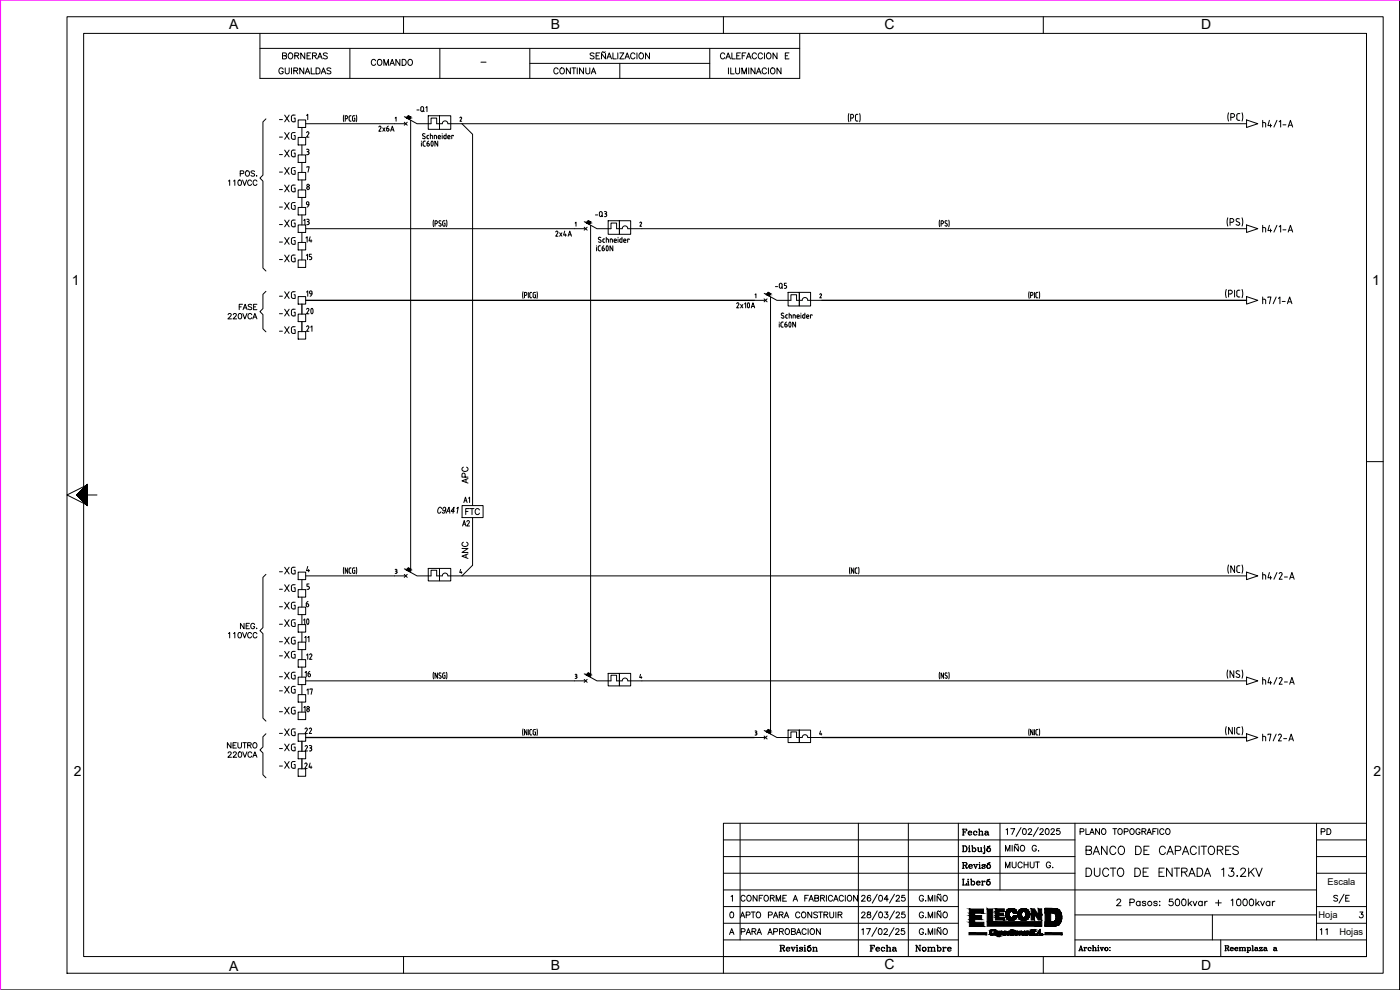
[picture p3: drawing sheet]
<svg xmlns="http://www.w3.org/2000/svg" width="420mm" height="297mm" viewBox="0 0 420 297" stroke-linecap="round" stroke-linejoin="round" font-family="sans-serif">
<defs><g id="words">
<g font-size="6.2">
<text x="90" y="96">20</text>
<text x="88.9" y="189.1">10</text>
<text x="399.3" y="272.3">S/E</text>
</g>
<g font-size="5.7">
<text x="324.9" y="257.5">BANCO DE CAPACITORES</text>
<text x="324.9" y="264.2">DUCTO DE ENTRADA 13.2KV</text>
</g>
<g font-size="5.3">
<text x="84" y="19">BORNERAS</text>
<text x="82.9" y="37.7">-XG</text>
<text x="82.9" y="43">-XG</text>
<text x="82.9" y="53.6">-XG</text>
<text x="82.9" y="48.3">-XG</text>
<text x="82.9" y="58.9">-XG</text>
<text x="82.9" y="64.2">-XG</text>
<text x="82.9" y="79.7">-XG</text>
<text x="82.9" y="96">-XG</text>
<text x="82.9" y="101.2">-XG</text>
<text x="141.8" y="146" transform="rotate(-90 141.8 146)">APC</text>
<text x="82.9" y="173.6">-XG</text>
<text x="141.8" y="168.6" transform="rotate(-90 141.8 168.6)">ANC</text>
<text x="82.9" y="178.9">-XG</text>
<text x="82.9" y="194.4">-XG</text>
<text x="82.9" y="198.6">-XG</text>
<text x="82.9" y="205">-XG</text>
<text x="82.9" y="209.2">-XG</text>
<text x="82.9" y="215.5">-XG</text>
<text x="82.9" y="221.9">-XG</text>
<text x="82.9" y="226.5">-XG</text>
<text x="82.9" y="231.8">-XG</text>
</g>
<g font-size="4.9">
<text x="82.9" y="23.3">GUIRNALDAS</text>
<text x="110.4" y="20.8">COMANDO</text>
<text x="165.5" y="23.3">CONTINUA</text>
<text x="82.9" y="69.1">-XG</text>
<text x="177.8" y="66.3">-Q3</text>
<text x="82.9" y="74.4">-XG</text>
<text x="231.8" y="87.8">-Q5</text>
<text x="82.9" y="90.7">-XG</text>
<text x="91" y="90.3">19</text>
<text x="139" y="155.6">FTC</text>
<text x="142.2" y="152" transform="rotate(-90 142.2 152)">A1</text>
<text x="137.9" y="159.1">A2</text>
<text x="82.9" y="183.8">-XG</text>
<text x="91" y="183.4">6</text>
<text x="82.9" y="189.1">-XG</text>
<text x="90.7" y="204.3">16</text>
<text x="378.2" y="206.4">h4/2-A</text>
<text x="94.2" y="214.8" transform="rotate(-90 94.2 214.8)">18</text>
<text x="90.7" y="231.8">24</text>
<text x="287.9" y="251.9">Fecha</text>
<text x="395.5" y="251.5">PD</text>
<text x="287.9" y="261.8">Revisó</text>
<text x="300.9" y="261.8">MUCHUT G.</text>
<text x="287.9" y="266.7">Liberó</text>
<text x="395.5" y="281.5">11</text>
<text x="260.4" y="286.5">Fecha</text>
<text x="273.8" y="286.5">Nombre</text>
</g>
<g font-size="4.4">
<text x="124.2" y="34.6">-Q1</text>
<text x="112.9" y="40.6">2x6A</text>
<text x="93.8" y="68.8" transform="rotate(-90 93.8 68.8)">13</text>
<text x="165.8" y="72">2x4A</text>
<text x="91" y="73.7">14</text>
<text x="91" y="79">15</text>
<text x="91" y="100.5">21</text>
<text x="91" y="199">12</text>
<text x="94.9" y="209.5" transform="rotate(-90 94.9 209.5)">17</text>
<text x="90.7" y="221.2">22</text>
<text x="90.7" y="226.5">23</text>
</g>
<g font-size="4.2">
<text x="68.8" y="8.8">A</text>
<text x="165.3" y="8.8">B</text>
<text x="265.5" y="8.8">C</text>
<text x="360.5" y="8.8">D</text>
<text x="21.6" y="85.4">1</text>
<text x="411.8" y="85.4">1</text>
<text x="22.2" y="232.8">2</text>
<text x="412.2" y="232.8">2</text>
<text x="68.8" y="291.3">A</text>
<text x="165.3" y="291.1">B</text>
<text x="265.5" y="290.7">C</text>
<text x="360.5" y="291">D</text>
</g>
<text font-size="4" x="93.8" y="193.7" transform="rotate(-90 93.8 193.7)">11</text>
<g font-size="2.8">
<text x="398.4" y="265.5">Escala</text>
<text x="395.7" y="275.5">Hoja</text>
<text x="402" y="280.5">Hojas</text>
</g>
<text font-size="2.6" x="143.6" y="19.8">-</text>
</g></defs>
<!-- layer: FORA3 -->
<g fill="none" stroke="#000" stroke-width=".3">
<path d="M20.1 5h395v287h-395zM121.1 5v5M217.1 5v5M313.1 5v5M410.1 138.5h5M23.1 148.5l3 3-6-3 6-3v6M25.1 146v-136h385v277h-385v-136M26.1 148.5h3M.2 297h419.9v-296.9l.1 296.9M121.1 287v5M217.1 287v5M313.1 287v5"/>
<path d="M420.1 297h.1"/>
</g>
<g fill="#000" stroke="#000" stroke-width=".3">
<path d="M23.1 148.5l3-3v6zM23.1 148.5l3-3v6zM23.1 148.5l3-3v6zM23.1 148.5l3-3v6zM23.1 148.5l3-3v6z"/>
<path d="M23.1 148.5l3 3v-6zM23.1 148.5l3 3v-6z"/>
</g>
<!-- layer: EJES -->
<g fill="none" stroke="#000" stroke-width=".3">
<path d="M217.1 247h193v40h-193zM217.1 252h105.5M217.1 257h105.5M222.1 247v35M257.6 247v40M272.6 247v40M287.6 247v40M288.8 253.8h.8a.93 .93 0 0 1 .6 .9 .93 .93 0 0 1-.6 .8h-.8M289.1 253.8v1.7M289.6 253.8a.99 .99 0 0 1 0 1.7M290.6 254.4h.4v1.1M290.6 255.5h.6"/>
<path d="M290.8 253.9h.2zM290.9 254.4v1.1M291.5 253.8h.4v1.7M291.8 253.8v1.7M291.9 254.6a.56 .56 0 0 1 .8-.1 .56 .56 0 0 1 0 .9 .56 .56 0 0 1-.8-.1M292.4 254.4l.4 .5-.1 .4-.3 .2M293.3 254.4h.3v.9l.3 .2M293.5 254.4l.1 1.1h.4l.5-.2M294.2 254.4h.3v1.1M294.5 254.4v1.1h.3M295.2 254.4h.4v1.5l-.5 .1M295.4 253.9h.2z"/>
<path d="M295.5 254.4l-.2 1.7M296.3 254.1l.8-.3zM296.6 254.4a.59 .59 0 0 0-.4 .9 .59 .59 0 0 0 1 0 .59 .59 0 0 0-.4-.9 .6 .6 0 0 0-.6 .5 .6 .6 0 0 0 .4 .6M296.8 254.4l.4 .5-.1 .4-.3 .2M300.1 247v20M301.8 255.4v-1.8l.6 1.8 .7-1.8v1.8M301.9 249l.5-.4v1.8M303.4 248.6h1.1l-.8 1.8M303.8 253.6v1.8M305.5 253.3l-.2 .3-.5-.3-.3 .3M305.6 253.8v1.6l-1.2-1.6v1.6M306.4 248.3l-1.5 2.7"/>
<path d="M306.5 253.7a.82 .82 0 0 1 1 .8 .82 .82 0 0 1-1 .8l-.3-.6zM307.1 248.7a.86 .86 0 0 1 1 .6 .86 .86 0 0 1-.6 1.1l-.6-.4v-.6zM308.6 249.1l.3-.5 .7 .4-.2 .6-.9 .8h1.2M311 254a.64 .64 0 0 0-.7-.4 .64 .64 0 0 0-.5 .7 .73 .73 0 0 0 .2 .9 .73 .73 0 0 0 .9-.1l.1-.4h-.4M311.6 255.3h.2zM311.6 248.3l-1.5 2.7M312.1 249.1l.3-.5 .5 .1 .2 .3-.2 .6-.9 .8h1.2M313.9 248.7a.86 .86 0 0 1 1.1 .6 .86 .86 0 0 1-.7 1.1h-.1a1.11 1.11 0 0 1-.3-1.7zM315.4 249.1l.4-.5 .5 .1 .1 .3-.2 .6-.8 .8h1.1M318 248.6h-.8l-.1 .8a.62 .62 0 0 1 .9 0 .62 .62 0 0 1-.1 .9 .62 .62 0 0 1-.9-.3M322.6 247v40M324.1 249.6l1-.1 .1-.7-1.1-.2v1.8"/>
<path d="M325.9 248.6v1.8h1M327.1 250.4l.6-1.8 .7 1.8M327.3 249.8h.8M330 248.6v1.8l-1.2-1.8v1.8M330.9 248.7a.82 .82 0 0 1 1 .8 .82 .82 0 0 1-1 .8l-.3-.6zM334 248.6h1.1M334.6 248.6v1.8M335.6 248.9l.2-.2a.82 .82 0 0 1 1 .8 .82 .82 0 0 1-1 .8l-.3-.6zM337.4 249.6l1-.1 .1-.7-1.1-.2v1.8M339.2 248.9l.2-.2a.82 .82 0 0 1 1 .8 .82 .82 0 0 1-1 .8l-.3-.6zM342.1 249a.64 .64 0 0 0-.7-.4 .64 .64 0 0 0-.5 .7v.4a.63 .63 0 0 0 .6 .7 .63 .63 0 0 0 .6-.7h-.4M342.7 249.5l1-.1 .1-.6-1.1-.2v1.8"/>
<path d="M343.3 249.5l.6 .9M344.2 250.4l.7-1.8 .7 1.8M344.5 249.8h.8M346 249.5h.6M347.1 248.6h-1.1v1.8M347.5 248.6v1.8M349.3 249a.65 .65 0 0 0-.7-.4 .65 .65 0 0 0-.5 .7 .73 .73 0 0 0 .2 .9 .73 .73 0 0 0 .9-.1l.1-.1M350.1 248.7a.82 .82 0 0 1 1.1 .8 .82 .82 0 0 1-1.1 .8l-.3-.6zM395.1 252h15M395.1 257h15M395.1 247v35M217.1 267h178"/>
<path d="M217.1 272h70.5M217.1 277h70.5M217.1 262h105.5M219.2 279.8h.8M219.3 273.7a.86 .86 0 0 1 1 .6 .86 .86 0 0 1-.6 1.1h-.2a1.11 1.11 0 0 1-.2-1.7zM219.4 269l.4-.4v1.8M222.2 275.4l.7-1.8 .6 1.8M222.4 279.6l1-.1 .1-.7-1.1-.2v1.8M222.4 274.8h.9M223.6 269.1a.64 .64 0 0 0-.7-.5 .64 .64 0 0 0-.5 .7v.4a.64 .64 0 0 0 .5 .7 .64 .64 0 0 0 .7-.4M223.9 274.5h1l.1-.7-1.1-.2v1.8M224.2 279.8h.8"/>
<path d="M224.3 268.9l.1-.2a.82 .82 0 0 1 1.1 .8 .82 .82 0 0 1-1.1 .8l-.3-.6zM225.4 273.6h1.2M225.7 279.5l1-.1 .1-.6-1.1-.2v1.8M226 273.6v1.8M226.3 279.5l.6 .9M227.1 273.9l.2-.2a.82 .82 0 0 1 1 .8 .82 .82 0 0 1-1 .8l-.4-.6zM227.2 268.6v1.8l-1.2-1.8v1.8M227.4 279.8h.9M227.9 269.5h.6M228.9 268.6h-1v1.8M229.6 268.7a.82 .82 0 0 1 1 .8 .82 .82 0 0 1-1 .8l-.3-.6zM230.6 274.5h1l.1-.7-1.1-.2v1.8"/>
<path d="M230.7 279.8h.8M231.2 269.5l1-.1 .1-.6-1.1-.2v1.8M231.8 269.5l.6 .9M232.1 275.4l.7-1.8 .6 1.8M232.2 279.6l1-.1 .1-.7-1.1-.2v1.8M232.4 274.8h.8M232.9 270.4v-1.8l.7 1.8 .7-1.8v1.8M233.9 274.5l1-.1v-.6l-1-.2v1.8M233.9 279.5l1-.1 .1-.6-1.1-.2v1.8M234.4 274.5l.6 .9M234.5 279.5l.6 .9M234.9 269.5h.7"/>
<path d="M235.4 275.4l.6-1.8 .7 1.8M235.6 274.8h.8M235.8 278.9l.1-.2a.82 .82 0 0 1 1.1 .8 .82 .82 0 0 1-1.1 .8l-.3-.6zM236 268.6h-1.1v1.8h1.1M237.5 279.5l1-.1 .1-.6-1.1-.2v1.8l1.1-.2 .1-.4-.4-.3M238 270.4l.7-1.8 .7 1.8M238.3 269.8h.8M239.3 279.8h.8M240 274.1a.65 .65 0 0 0-.7-.5 .65 .65 0 0 0-.5 .7v.4a.65 .65 0 0 0 .5 .7 .65 .65 0 0 0 .7-.4M240.9 273.7a.82 .82 0 0 1 1 .8 .82 .82 0 0 1-1 .8l-.4-.6zM241.5 269.5h.7M241.9 279a.64 .64 0 0 0-.7-.4 .64 .64 0 0 0-.5 .7v.4a.64 .64 0 0 0 .5 .7 .64 .64 0 0 0 .7-.4"/>
<path d="M242.5 278.6v1.8M242.6 268.6h-1.1v1.8M242.8 270.4l.6-1.8 .7 1.8M243 269.8h.9M243.4 278.7a.82 .82 0 0 1 1.1 .8 .82 .82 0 0 1-1.1 .8l-.3-.6zM243.6 273.6v1.8l-1.2-1.8v1.8M244.5 269.5l1-.1 .1-.6-1.1-.2v1.8l1.1-.2 .1-.4-.4-.3M245.4 273.9l-.5-.3-.7 .3 .2 .4 1 .6v.2l-.5 .3-.7-.3M245.7 273.6h1.2M246.2 278.6v1.8l-1.2-1.8v1.8M246.3 269.5l1-.1 .1-.6-1.1-.2v1.8M246.3 273.6v1.8"/>
<path d="M246.9 269.5l.5 .9M247.3 274.5l1-.1 .1-.6-1.1-.2v1.8M247.9 274.5l.5 .9M248 268.6v1.8M249 273.6v1.3l.5 .5 .6-.3 .1-1.5M249.9 269.1a.64 .64 0 0 0-.8-.5 .64 .64 0 0 0-.5 .7v.4a.64 .64 0 0 0 .5 .7 .64 .64 0 0 0 .8-.4M250.2 270.4l.7-1.8 .6 1.8M250.4 269.8h.9M250.9 273.6v1.8M251.5 274.5l1-.1 .1-.6-1.1-.2v1.8M252.1 274.5l.6 .9M253.1 269.1a.64 .64 0 0 0-.7-.5 .64 .64 0 0 0-.5 .7v.4a.64 .64 0 0 0 .5 .7 .64 .64 0 0 0 .7-.4"/>
<path d="M253.7 268.6v1.8M254.6 268.7a.82 .82 0 0 1 1 .8 .82 .82 0 0 1-1 .8l-.3-.6zM257.4 268.6v1.8l-1.2-1.8v1.8M258.6 274.1l.3-.5 .5 .1 .2 .3-.2 .5-.9 .9h1.2M258.6 269.1l.3-.5 .7 .4-.2 .6-.9 .8h1.2M258.6 279l.5-.4v1.8M260.1 278.6h1.1l-.8 1.8M260.4 273.7v.5a.72 .72 0 0 1 .8 .3 .72 .72 0 0 1 0 .8l-.9-.1v-.6l1-.5-.1-.4zM261.3 268.9l-.1-.2a.86 .86 0 0 0-1 .6 .86 .86 0 0 0 .6 1.1 .54 .54 0 0 0 .6-.5 .54 .54 0 0 0-.5-.6 .54 .54 0 0 0-.6 .5M263.2 278.3l-1.5 2.7M263.3 273.3l-1.5 2.7M263.3 268.3l-1.5 2.7"/>
<path d="M263.8 278.7l.3-.1a.9 .9 0 0 1 .6 .9 .9 .9 0 0 1-.6 .9 1.11 1.11 0 0 1-.3-1.7zM263.9 273.7a.86 .86 0 0 1 1.1 .6 .86 .86 0 0 1-.6 1.1l-.6-.4-.1-.6zM263.9 268.7a.86 .86 0 0 1 1.1 .6 .86 .86 0 0 1-.6 1.1l-.6-.3-.1-.7zM265.3 279l.2-.3 .5-.1 .3 .5-1.1 1.3h1.2M265.5 273.6h.9l-.5 .7a.58 .58 0 0 1 .5 .9 .58 .58 0 0 1-1-.2M266.6 269.8h-1.2l.8-1.2v1.8M268.3 278.3l-1.5 2.7M268.4 273.3l-1.5 2.7M268.4 268.3l-1.5 2.7M268.8 279l.2-.3 .5-.1 .3 .5-1.1 1.3h1.2M268.9 274.1l.4-.5 .5 .1 .1 .3-.2 .5-.8 .9h1.1M268.9 269.1l.4-.5 .5 .1 .1 .3-.2 .6-.8 .8h1.1"/>
<path d="M271.4 278.6h-.8l-.1 .8a.62 .62 0 0 1 .9 0 .62 .62 0 0 1-.1 .9 .62 .62 0 0 1-.9-.2M271.5 273.6h-.8l-.1 .8a.62 .62 0 0 1 .9 0 .62 .62 0 0 1-.1 .9 .62 .62 0 0 1-.9-.3M271.5 268.6h-.8l-.1 .8a.62 .62 0 0 1 .9 0 .62 .62 0 0 1-.1 .9 .62 .62 0 0 1-.9-.2M277.1 279a.64 .64 0 0 0-.7-.4 .64 .64 0 0 0-.5 .7v.4a.63 .63 0 0 0 .6 .7 .63 .63 0 0 0 .6-.7h-.4M277.1 274.1a.64 .64 0 0 0-.7-.5 .64 .64 0 0 0-.5 .7v.4a.63 .63 0 0 0 .6 .7 .63 .63 0 0 0 .6-.7h-.4M277.1 269.1a.64 .64 0 0 0-.7-.5 .64 .64 0 0 0-.5 .7v.4a.63 .63 0 0 0 .6 .7 .63 .63 0 0 0 .6-.7h-.4M277.8 275.2v.2zM277.8 270.2v.2zM278.6 275.4v-1.8l.6 1.8 .7-1.8v1.8M278.6 270.4v-1.8l.6 1.8 .7-1.8v1.8M280.6 268.6v1.8M280.6 273.6v1.8"/>
<path d="M280.6 278.6v1.8M282.3 278.3l-.2 .2-.5-.2-.3 .2M282.3 273.3l-.2 .3-.5-.3-.3 .3M282.3 268.3l-.2 .2-.5-.2-.3 .2M282.4 278.8v1.6l-1.2-1.6v1.6M282.4 273.8v1.6l-1.2-1.6v1.6M282.4 268.8v1.6l-1.2-1.6v1.6M283.1 278.9l.2-.2a.82 .82 0 0 1 1 .8 .82 .82 0 0 1-1 .8l-.3-.6zM283.1 273.9l.2-.2a.82 .82 0 0 1 1 .8 .82 .82 0 0 1-1 .8l-.3-.6zM283.1 268.9l.2-.2a.82 .82 0 0 1 1 .8 .82 .82 0 0 1-1 .8l-.3-.6zM322.6 274.5h72.5M335.2 270.2l.4-.4h.4l.3 .3-.2 .7-1 1h1.3"/>
<path d="M339.1 270.8l1.1-.1 .2-.3-.1-.5-1.2-.1v2M342.1 270.7a.64 .64 0 0 0-.9-.1 .64 .64 0 0 0 0 1 .64 .64 0 0 0 .9-.1M342.1 270.4v1.4M343.9 270.7l-.4-.3-.6 .1v.4l.9 .3 .1 .3-.4 .3-.7-.3M347.3 270.7l-.4-.3-.6 .1v.4l.9 .3 .1 .3-.4 .3-.7-.3M348 270.4v.2zM348 271.6v.2zM351.9 269.8h-.9l-.1 .8a.71 .71 0 0 1 1.1 0 .71 .71 0 0 1-.2 1.1 .71 .71 0 0 1-1-.3M353 269.9a.65 .65 0 0 1 .9 .2l.1 .5a.86 .86 0 0 1-.7 1.2 1.28 1.28 0 0 1-.3-1.9zM354.9 269.9a.65 .65 0 0 1 1 .2v.5a.86 .86 0 0 1-.7 1.2 1.28 1.28 0 0 1-.3-1.9zM356.6 269.8v2M357 271l.7 .8"/>
<path d="M357.6 270.4l-1 1M358 270.4l.6 1.4 .6-1.4M360.8 270.7a.64 .64 0 0 0-.9-.1 .64 .64 0 0 0 0 1 .64 .64 0 0 0 .9-.1M360.8 270.4v1.4M361.6 270.4v1.4M362.3 270.4l-.4 .1-.3 .5M363.9 274.5v7.5M364.8 270.9h1.7M365.7 270v1.8M369.5 270.1l.5-.3v2M371.4 269.9a.65 .65 0 0 1 .9 .2l.1 .5a.86 .86 0 0 1-.7 1.2 1.28 1.28 0 0 1-.3-1.9zM373.3 269.9a.65 .65 0 0 1 .9 .2l.1 .5a.86 .86 0 0 1-.7 1.2 1.28 1.28 0 0 1-.3-1.9z"/>
<path d="M375.2 269.9a.65 .65 0 0 1 .9 .2l.1 .5a.86 .86 0 0 1-.7 1.2 1.28 1.28 0 0 1-.3-1.9zM376.9 269.8v2M377.3 271l.7 .8M377.9 270.4l-1 1M378.3 270.4l.6 1.4 .6-1.4M381.1 270.7a.64 .64 0 0 0-.9-.1 .64 .64 0 0 0 0 1 .64 .64 0 0 0 .9-.1M381.1 270.4v1.4M381.9 270.4v1.4M382.6 270.4l-.5 .1-.2 .5M395.1 272h15M395.1 277h15M395.1 262h15"/>
<path d="M408.1 273.6h.9l-.5 .7a.58 .58 0 0 1 .5 .9 .58 .58 0 0 1-1.1-.2M217.1 282h70.5M218.9 280.4l.7-1.8 .7 1.8M223.9 280.4l.7-1.8 .7 1.8M227.2 280.4l.7-1.8 .6 1.8M230.4 280.4l.7-1.8 .7 1.8M234 283.6h1l.4 .4-.1 .4-.9 .1M234 285.4h.6M234.3 283.6v1.8M234.4 283.6v1.8M234.8 284.5l.6 .8 .1-.1M234.9 284.6l.4 .8 .2-.3"/>
<path d="M235 283.6l.4 .4-.4 .5M236 284.7h1a.59 .59 0 0 0-.8-.4 .59 .59 0 0 0-.2 .9 .59 .59 0 0 0 .9 .1l.1-.2M236.4 284.2l-.4 .5 .1 .4 .3 .3M236.9 284.3v.4M237.4 284.2h.5M237.5 284.2l.5 1.2 .5-1.2M237.6 284.2l.4 1M238.2 284.2h.5M238.9 284.2h.4v1.2M238.9 285.4h.6M239 280.4l.7-1.8 .7 1.8M239.1 283.7h.2z"/>
<path d="M239.2 284.2v1.2M239.9 284.5l1 .5-.3 .4-.5-.1-.2-.3v.4l.1-.2M240.8 284.4l.1-.2v.4l-.2-.3-.5-.1-.3 .4 1 .4M241.3 284.2h.3v1.2M241.3 285.4h.6M241.4 283.7h.2zM241.5 284.2v1.2M242.4 284l.9-.4zM242.8 284.2a.59 .59 0 0 0-.4 .9 .59 .59 0 0 0 1 0 .59 .59 0 0 0-.5-.9 .6 .6 0 0 0-.5 .5 .6 .6 0 0 0 .4 .7M242.9 284.2l.5 .5-.1 .4-.4 .3M243.9 285.4h.5M243.9 284.2h.3v1.2"/>
<path d="M244.1 284.2v1.2M244.2 284.5l.4-.3 .4 .1 .1 1.1M244.8 284.2l.2 .3v.9M244.8 285.4h.6M277.8 280.2v.2zM278.6 280.4v-1.8l.6 1.8 .7-1.8v1.8M322.6 282h87.5M323.7 285.3h.5M323.9 285.3l.5-1.5 .5 1.5M324 284.8h.7M324.4 284l.4 1.3M324.6 285.3h.4"/>
<path d="M325.2 285.3h.5M325.2 284.3h.3v1M325.5 284.3v1M326.1 284.3h-.4l-.2 .4M327 284.3l-.4 .4 .4 .6M327.4 284.5l.1 .1a.5 .5 0 0 0-.8-.2 .5 .5 0 0 0 0 .8 .5 .5 0 0 0 .8-.2M327.8 285.3h.5M327.8 283.8h.3v1.5M328 283.8v1.5M328.1 284.5l.7-.2 .1 1M328.6 284.3l.2 .2v.8M328.6 285.3h.5"/>
<path d="M329.4 284.3h.3v1M329.4 285.3h.5M329.6 283.8h.1M329.6 284.3v1M330.1 284.3h.4M330.2 284.3l.5 1 .4-1M330.3 284.3l.4 .8M330.8 284.3h.4M332 284.3a.5 .5 0 0 0-.4 .7 .5 .5 0 0 0 .9 0 .5 .5 0 0 0-.4-.7 .51 .51 0 0 0-.5 .4 .51 .51 0 0 0 .4 .6M332.1 284.3l.4 .4-.4 .6M333.1 284.3h.1M333.1 285.1h.1"/>
<path d="M366.4 282v5M367.6 283.8h.8l.4 .2-.2 .4-.7 .1M367.6 285.3h.5M367.8 283.8v1.5M367.9 283.8v1.5M368.2 284.5l.4 .6h.3M368.4 284.6l.2 .6 .2 .1 .1-.3M368.4 283.8l.3 .2-.3 .5M369.3 284.7h.8a.5 .5 0 0 0-.6-.3 .5 .5 0 0 0-.3 .7 .5 .5 0 0 0 .8 .1l.1-.2M369.6 284.3l-.3 .4 .3 .6M370 284.3l.1 .4M370.6 284.7h.9a.53 .53 0 0 0-.8-.3 .53 .53 0 0 0 0 .9 .53 .53 0 0 0 .8-.3"/>
<path d="M371 284.3l-.4 .4 .4 .6M371.4 284.3v.4M371.9 285.3h.5M371.9 284.3h.2v1M372.1 284.3v1M372.1 284.5l.8-.2v1M372.6 284.3l.3 .2v.8M372.6 285.3h.5M372.9 284.5l.7-.2 .1 1M373.4 284.3l.2 .2v.8M373.4 285.3h.5M374.2 284.3h.3v1.5"/>
<path d="M374.2 285.8h.5M374.4 284.3v1.5M374.5 284.5a.48 .48 0 0 1 .7-.1 .48 .48 0 0 1 0 .7 .48 .48 0 0 1-.7-.1M374.9 284.3l.4 .4-.4 .6M375.7 283.8h.3v1.5l-.1-1.5M375.7 285.3h.5M376.7 284.4l.6-.1 .3 1M376.9 284.7l-.3 .2 .3 .4M377.4 284.4v.6l.2 .3M377.4 284.6l-.8 .3 .3 .4 .5-.3M378.1 284.3l-.1 .3v-.3h.9l-.8 1M378.8 284.3l-.8 1h.9v-.3l-.1 .3"/>
<path d="M379.4 284.4l.6-.1 .3 1M379.6 284.7l-.3 .2 .3 .4M380.1 284.4v.6l.3 .3M380.1 284.6l-.8 .3 .3 .4 .5-.3M382.4 284.4l.5-.1 .3 1M382.5 284.7l-.2 .2 .2 .4M383 284.4v.6l.3 .3M383 284.6l-.8 .3 .3 .4 .5-.3"/>
<circle cx="345.1" cy="271.1" r=".66"/>
</g>
<g fill="#000" stroke="#000" stroke-width=".3">
<path d="M299.1 279.4h.1zM299.4 279.5l.2-.1zM299.8 279.5h.5zM301.8 279.5l.2-.1zM303.4 276.1h.3zM303.3 279.5h.5zM304.3 279.3h.2zM305.9 279.5h.4zM306.5 279.5h.2zM306.8 276.1h.8zM307.2 279.5h.1zM307.2 279.5h.2z"/>
<path d="M298 280.4h.2zM300.1 280.5h.2zM308.2 280.4h.2zM311.3 280.2l-.1 .1zM312.7 280.3h.2z"/>
<path d="M290.9 274l1.6 .7v-.7zM290.9 274l1.6 .7h-1.6z"/>
<path d="M290.9 275.9l1.6 .8v-.8zM290.9 275.9l1.6 .8h-1.6z"/>
<path d="M290.9 274.7l3.7 1.2v-1.2zM290.9 274.7l3.7 1.2h-3.7z"/>
<path d="M290.9 272.8l4.3 1.2v-1.2zM290.9 272.8l4.3 1.2h-4.3z"/>
<path d="M290.9 276.7l4.4 1.3v-1.3zM290.9 276.7l4.4 1.3h-4.4z"/>
<path d="M290.8 279.8l5.3 .7v-.7zM290.8 279.8l5.3 .7h-5.3z"/>
<path d="M297.1 279.9h.3zM297.1 279.9h.3z"/>
<path d="M297.1 279.9h.3zM297.1 279.9h.3z"/>
<path d="M297.1 279.9h.3zM297.1 279.9h.3z"/>
<path d="M297.1 279.9l.3 .1zM297.1 279.9l.3 .1z"/>
<path d="M297.1 280l.3 .1zM297.1 280l.3 .1z"/>
<path d="M297.1 279.8h.3zM297.1 279.8h.3z"/>
<path d="M297.1 279.8h.3zM297.1 279.8h.3z"/>
<path d="M297.1 279.8h.3zM297.1 279.8l.3 .1z"/>
<path d="M297.1 279.7h.4zM297.1 279.7l.3 .1z"/>
<path d="M297.1 279.7h.4zM297.1 279.7h.4z"/>
<path d="M297.1 279.7h.4zM297.1 279.7h.4z"/>
<path d="M297.1 279.7h.4zM297.1 279.7h.4z"/>
<path d="M297.1 279.6h.4zM297.1 279.6l.4 .1z"/>
<path d="M297.1 279.6h.4zM297.1 279.6h.4z"/>
<path d="M297.1 279.5h.4zM297.1 279.5l.4 .1z"/>
<path d="M297.2 279.5h.4zM297.2 279.5h.3z"/>
<path d="M297.2 279.4h.4zM297.2 279.4l.4 .1z"/>
<path d="M297.2 279.4h.4zM297.2 279.4h.4z"/>
<path d="M297.2 279.4h.4zM297.2 279.4h.4z"/>
<path d="M297.2 279.4h.4zM297.2 279.4h.4z"/>
<path d="M297.3 279.3h.3zM297.3 279.3l.3 .1z"/>
<path d="M297.3 279.3h.3zM297.3 279.3h.3z"/>
<path d="M297.3 279.3h.4zM297.3 279.3h.3z"/>
<path d="M297.3 279.2h.4zM297.3 279.2l.4 .1z"/>
<path d="M297.4 279.2h.3zM297.4 279.2h.3z"/>
<path d="M297.4 279.2h.4zM297.4 279.2h.3z"/>
<path d="M297.5 279.1h.3zM297.4 279.2h.4z"/>
<path d="M297.5 279.1h.3zM297.5 279.1h.3z"/>
<path d="M297.5 279.1h.3zM297.5 279.1h.3z"/>
<path d="M297.5 279.1h.4zM297.5 279.1h.3z"/>
<path d="M297.6 279h.3zM297.6 279l.3 .1z"/>
<path d="M296.3 272.7l1.6 3.8v-3.8zM296.3 272.7l1.6 3.8h-1.6z"/>
<path d="M297.6 279h.3zM297.6 279h.3z"/>
<path d="M297.6 279h.3zM297.6 279h.3z"/>
<path d="M297.7 279h.3zM297.6 279h.3z"/>
<path d="M297.7 279h.4zM297.7 279h.3z"/>
<path d="M298 278.9h.2zM297.9 278.9h.3z"/>
<path d="M297.9 278.9h.4zM297.9 278.9h.4z"/>
<path d="M297.9 278.9h.5zM297.8 278.9h.6z"/>
<path d="M297.8 278.9l.6 .1zM297.8 279h.6z"/>
<path d="M298.4 279.1h.2zM298.4 279.1l.1 .1z"/>
<path d="M298.4 279.1h.2zM298.4 279.1h.2z"/>
<path d="M298.4 279.1h.2zM298.4 279.1h.2z"/>
<path d="M298.3 279h.3zM298.3 279h.3z"/>
<path d="M298.3 279l.3 .1zM298.3 279l.3 .1z"/>
<path d="M298.3 279.1h.3zM298.3 279.1h.3z"/>
<path d="M298.2 279h.4zM298.2 279h.4z"/>
<path d="M298.2 279h.4zM298.2 279h.4z"/>
<path d="M298.2 279h.4zM298.2 279h.4z"/>
<path d="M297.8 279h.8zM297.7 279h.9z"/>
<path d="M297.7 279h.9zM297.7 279h.9z"/>
<path d="M298.6 280h.3zM298.6 280h.3z"/>
<path d="M298.6 280h.3zM298.6 280h.3z"/>
<path d="M298.6 279.9h.3zM298.6 279.9l.3 .1z"/>
<path d="M298.6 279.9h.3zM298.6 279.9h.3z"/>
<path d="M298.6 279.9h.3zM298.6 279.9h.3z"/>
<path d="M298.7 279.8h.2zM298.7 279.8l.2 .1z"/>
<path d="M298.7 279.8h.3zM298.7 279.8h.2z"/>
<path d="M298.7 279.7h.3zM298.7 279.7l.3 .1z"/>
<path d="M298.8 279.7h.2zM298.8 279.7h.2z"/>
<path d="M298.8 279.6h.2zM298.8 279.6l.2 .1z"/>
<path d="M298.8 279.6h.3zM298.8 279.6h.2z"/>
<path d="M298.9 279.6h.2zM298.8 279.6h.3z"/>
<path d="M298.9 279.6h.2zM298.9 279.6h.2z"/>
<path d="M298.9 279.6h.2zM298.9 279.6h.2z"/>
<path d="M298.9 279.5h.2zM298.9 279.5h.2z"/>
<path d="M298.9 279.5h.2zM298.9 279.5l.2 .1z"/>
<path d="M298.9 279.5h.2zM298.9 279.5h.2z"/>
<path d="M299.1 279.4l.2 .1zM299 279.5h.3z"/>
<path d="M299 279.5h.3zM299 279.5h.3z"/>
<path d="M299 279.5h.3zM299 279.5h.3z"/>
<path d="M299 279.5h.3zM298.9 279.5h.4z"/>
<path d="M299.2 279.9h.3zM299.2 279.9l.3 .1z"/>
<path d="M299.2 279.9h.3zM299.2 279.9h.3z"/>
<path d="M299.2 279.9h.3zM299.2 279.9h.3z"/>
<path d="M299.3 279.8h.2zM299.3 279.8l.2 .1z"/>
<path d="M299.3 279.7h.3zM299.3 279.7l.2 .1z"/>
<path d="M299.3 279.7h.3zM299.3 279.7h.3z"/>
<path d="M299.3 279.6l.3 .1zM299.3 279.6l.3 .1z"/>
<path d="M299.3 279.7h.3zM299.3 279.7h.3z"/>
<path d="M299.3 279.6h.3zM299.3 279.6h.3z"/>
<path d="M299.3 279.6h.3zM299.3 279.6h.3z"/>
<path d="M299.4 279.5l.2 .1zM299.4 279.5l.2 .1z"/>
<path d="M298.7 273.5l1.1 .4v-.4zM298.7 273.5l1.1 .4h-1.1z"/>
<path d="M298.7 274.7l1.1 .5v-.5zM298.7 274.7l1.1 .5h-1.1z"/>
<path d="M299.9 279.7h.3zM299.9 279.7h.3z"/>
<path d="M299.9 279.7l.1 .7 .2-.7zM299.9 279.7l.1 .7h-.3z"/>
<path d="M299.9 279.7h.3zM299.9 279.7h.3z"/>
<path d="M299.9 279.7h.3zM299.9 279.7h.3z"/>
<path d="M299.9 279.6h.3zM299.9 279.6h.3z"/>
<path d="M299.9 279.7h.3zM299.9 279.7h.3z"/>
<path d="M299.9 279.6h.4zM299.9 279.6h.4z"/>
<path d="M299.9 279.6h.4zM299.9 279.6h.3z"/>
<path d="M299.9 279.5l.4 .1zM299.9 279.5l.4 .1z"/>
<path d="M299.9 279.6h.4zM299.9 279.6h.4z"/>
<path d="M299.9 279.7h.4zM299.9 279.7h.3z"/>
<path d="M299.8 279.5h.5zM299.8 279.5h.5z"/>
<path d="M299.9 279.7h.4zM299.9 279.7h.4z"/>
<path d="M299.9 279.6h.4zM299.9 279.6l.4 .1z"/>
<path d="M299.9 279.6h.4zM299.9 279.6h.4z"/>
<path d="M299.9 279.6h.4zM299.9 279.6h.4z"/>
<path d="M300.5 279.4l.2 .1zM300.5 279.5h.2z"/>
<path d="M300.5 279.5h.2zM300.5 279.5h.2z"/>
<path d="M300.4 279.5h.3zM300.4 279.5h.3z"/>
<path d="M300.4 279.5h.4zM300.4 279.5h.4z"/>
<path d="M300.4 279.5h.4zM300.4 279.5h.4z"/>
<path d="M300.4 279.5h.4zM300.4 279.5h.4z"/>
<path d="M300.3 279.5l.5 .1zM300.3 279.5l.5 .1z"/>
<path d="M300.5 280h.3zM300.5 280h.3z"/>
<path d="M300.3 279.6h.5zM300.3 279.6h.5z"/>
<path d="M300.3 279.6h.5zM300.3 279.6h.5z"/>
<path d="M300.5 279.9l.3 .1zM300.5 279.9l.3 .1z"/>
<path d="M300.5 280h.3zM300.5 280h.3z"/>
<path d="M300.3 279.6h.5zM300.3 279.6h.5z"/>
<path d="M300.5 279.6h.3zM300.5 279.6h.3z"/>
<path d="M300.5 279.6h.3zM300.5 279.6h.3z"/>
<path d="M300.5 279.9h.3zM300.5 279.9h.3z"/>
<path d="M300.5 279.9h.3zM300.5 279.9h.3z"/>
<path d="M300.5 279.8l.3 .1zM300.5 279.8l.3 .1z"/>
<path d="M300.5 279.9h.3zM300.5 279.9h.3z"/>
<path d="M300.5 279.6h.3zM300.5 279.6h.3z"/>
<path d="M300.5 279.6l.3 .1zM300.5 279.6l.3 .1z"/>
<path d="M300.5 279.7h.3zM300.5 279.7h.3z"/>
<path d="M300.5 279.7h.3zM300.5 279.7h.3z"/>
<path d="M300.5 279.7h.3zM300.5 279.7h.3z"/>
<path d="M300.5 279.7h.3zM300.5 279.7h.3z"/>
<path d="M300.5 279.7h.3zM300.5 279.7h.3z"/>
<path d="M300.5 279.7h.3zM300.5 279.7h.3z"/>
<path d="M300.5 279.7l.3 .1zM300.5 279.7l.3 .1z"/>
<path d="M300.5 279.8h.3zM300.5 279.8h.3z"/>
<path d="M300.5 279.8h.3zM300.5 279.8h.3z"/>
<path d="M300.5 279.8h.3zM300.5 279.8h.3z"/>
<path d="M298.7 273.9l2.5 .8v-.8zM298.7 273.9l2.5 .8h-2.5z"/>
<path d="M301 280h.3zM301 280h.3z"/>
<path d="M301 280h.3zM301 280h.3z"/>
<path d="M301 279.9h.3zM301 279.9l.3 .1z"/>
<path d="M301.1 279.9h.2zM301.1 279.9h.2z"/>
<path d="M301 279.9h.3zM301 279.9h.3z"/>
<path d="M301.1 279.8h.2zM301.1 279.8l.2 .1z"/>
<path d="M301.1 279.8h.3zM301.1 279.8h.2z"/>
<path d="M301.1 279.7h.3zM301.1 279.7l.3 .1z"/>
<path d="M298.7 272.7l2.7 .8v-.8zM298.7 272.7l2.7 .8h-2.7z"/>
<path d="M301.2 279.7h.2zM301.2 279.7h.2z"/>
<path d="M301.2 279.6h.2zM301.2 279.6l.2 .1z"/>
<path d="M301.2 279.6h.2zM301.2 279.6h.2z"/>
<path d="M298.7 275.2l2.8 .9v-.9zM298.7 275.2l2.8 .9h-2.8z"/>
<path d="M301.3 279.6h.2zM301.3 279.6h.1z"/>
<path d="M301.3 279.6h.2zM301.3 279.6h.2z"/>
<path d="M301.3 279.6h.2zM301.3 279.6h.2z"/>
<path d="M301.3 279.5h.2zM301.3 279.5l.2 .1z"/>
<path d="M301.3 279.5h.2zM301.3 279.5h.2z"/>
<path d="M301.3 279.5h.3zM301.3 279.5h.2z"/>
<path d="M301.5 279.4l.2 .1zM301.4 279.5h.3z"/>
<path d="M301.4 279.5h.3zM301.4 279.5h.3z"/>
<path d="M301.4 279.5h.3zM301.4 279.5h.3z"/>
<path d="M301.4 279.5h.3zM301.3 279.5h.4z"/>
<path d="M301.6 279.9h.3zM301.6 279.9l.3 .1z"/>
<path d="M301.6 279.9h.3zM301.6 279.9h.3z"/>
<path d="M301.6 279.9h.3zM301.6 279.9h.3z"/>
<path d="M301.7 279.8h.2zM301.7 279.8l.2 .1z"/>
<path d="M301.7 279.7h.3zM301.7 279.7l.2 .1z"/>
<path d="M301.7 279.7h.3zM301.7 279.7h.3z"/>
<path d="M301.7 279.7h.3zM301.7 279.7h.3z"/>
<path d="M301.7 279.6h.3zM301.7 279.6h.3z"/>
<path d="M301.7 279.6h.3zM301.7 279.6l.3 .1z"/>
<path d="M301.7 279.6h.3zM301.7 279.6h.3z"/>
<path d="M301.8 279.5l.2 .1zM301.8 279.5l.2 .1z"/>
<path d="M302.2 280h.3zM302.2 280h.3z"/>
<path d="M302.2 280h.3zM302.2 280h.3z"/>
<path d="M302.2 279.9h.3zM302.2 279.9h.3z"/>
<path d="M302.2 279.9h.3zM302.2 279.9h.3z"/>
<path d="M302.2 279.9h.3zM302.2 279.9l.3 .1z"/>
<path d="M302.2 279.9h.3zM302.2 279.9h.3z"/>
<path d="M302.3 279.8h.2zM302.3 279.8l.2 .1z"/>
<path d="M302.3 279.8h.2zM302.3 279.8h.2z"/>
<path d="M302.3 279.8h.2zM302.3 279.8h.2z"/>
<path d="M302.3 279.7h.3zM302.3 279.7l.2 .1z"/>
<path d="M302.4 279.7h.2zM302.4 279.7h.2z"/>
<path d="M302.3 279.7h.3zM302.3 279.7h.3z"/>
<path d="M302.4 279.7h.2zM302.4 279.7h.2z"/>
<path d="M302.4 279.7h.2zM302.4 279.7h.2z"/>
<path d="M302.4 279.6h.2zM302.4 279.6l.2 .1z"/>
<path d="M302.5 279.6h.1zM302.5 279.6h.1z"/>
<path d="M302.4 279.6h.2zM302.4 279.6h.2z"/>
<path d="M302.5 279.6h.2zM302.5 279.6h.1z"/>
<path d="M302.5 279.6h.2zM302.5 279.6h.2z"/>
<path d="M302.5 279.6h.2zM302.5 279.6h.2z"/>
<path d="M302.5 279.5h.2zM302.5 279.5l.2 .1z"/>
<path d="M302.6 279.5h.1zM302.5 279.5h.2z"/>
<path d="M302.6 279.5h.2zM302.6 279.5h.2z"/>
<path d="M302.6 279.5h.2zM302.6 279.5h.2z"/>
<path d="M302.7 279.5h.2zM302.6 279.5h.3z"/>
<path d="M301.8 274.2h1.1zM301.8 274.2h1.1z"/>
<path d="M301.8 274.2l1.1 .1zM301.8 274.2l1.1 .1z"/>
<path d="M301.8 274.3l1.1 .1zM301.8 274.3l1.1 .1z"/>
<path d="M301.8 274.4l1.1 .1zM301.8 274.4l1.1 .1z"/>
<path d="M301.8 274.5l1.1 .1zM301.8 274.5l1.1 .1z"/>
<path d="M301.8 274.6h1.1zM301.8 274.6h1.1z"/>
<path d="M301.8 274.6l1.1 .1zM301.8 274.6l1.1 .1z"/>
<path d="M301.8 274.1h1.1zM301.8 274.1l1.1 .1z"/>
<path d="M301.8 274.7l1.1 .1zM301.8 274.7l1.1 .1z"/>
<path d="M301.9 274h1zM301.9 274h1z"/>
<path d="M301.9 274h1zM301.9 274l1 .1z"/>
<path d="M301.9 274.8h1zM301.9 274.8h1z"/>
<path d="M301.9 274.8l1.1 .1zM301.9 274.8l1.1 .1z"/>
<path d="M302.8 279.4h.2zM302.7 279.4h.3z"/>
<path d="M301.9 273.9h1.1zM301.9 273.9l1 .1z"/>
<path d="M301.9 274.9h1.1zM301.9 274.9h1.1z"/>
<path d="M301.9 273.8h1.1zM301.9 273.8l1.1 .1z"/>
<path d="M301.9 274.9h1.1zM301.9 274.9h1.1z"/>
<path d="M301.9 274.9l1.1 .1zM301.9 274.9l1.1 .1z"/>
<path d="M302.7 279.4l.3 .1zM302.7 279.5h.3z"/>
<path d="M301.9 273.7h1.1zM301.9 273.7l1.1 .1z"/>
<path d="M301.9 275l1.2 .1zM301.9 275l1.2 .1z"/>
<path d="M302.7 279.5h.4zM302.7 279.5h.4z"/>
<path d="M302.9 279.5h.2zM302.9 279.5h.2z"/>
<path d="M301.9 273.7h1.2zM301.9 273.7h1.1z"/>
<path d="M301.9 275.1h1.2zM301.9 275.1h1.2z"/>
<path d="M302.9 279.5h.2zM302.9 279.5h.2z"/>
<path d="M302.9 279.8h.2zM302.9 279.8h.2z"/>
<path d="M302 273.6h1.1zM302 273.6l1.1 .1z"/>
<path d="M302.9 279.7l.2 .1zM302.9 279.7l.2 .1z"/>
<path d="M302.9 279.8h.2zM302.9 279.8h.2z"/>
<path d="M302 273.6h1.1zM302 273.6h1.1z"/>
<path d="M303 279.5l.1 .1zM303 279.5l.1 .1z"/>
<path d="M302.9 279.7h.2zM302.9 279.7h.2z"/>
<path d="M302 275.1l1.2 .1zM302 275.1l1.2 .1z"/>
<path d="M303 279.6h.1zM302.9 279.6h.2z"/>
<path d="M302.9 279.6h.2zM302.9 279.6h.2z"/>
<path d="M302.9 279.7h.2zM302.9 279.7h.2z"/>
<path d="M302.9 279.7h.2zM302.9 279.7h.2z"/>
<path d="M302.9 279.7h.2zM302.9 279.7h.2z"/>
<path d="M302.9 279.6h.2zM302.9 279.6h.2z"/>
<path d="M302.9 279.6h.2zM302.9 279.6h.2z"/>
<path d="M302.9 279.6h.2zM302.9 279.6h.2z"/>
<path d="M302.9 279.6h.2zM302.9 279.6h.2z"/>
<path d="M302.9 279.6l.2 .1zM302.9 279.6l.2 .1z"/>
<path d="M302.9 279.7h.2zM302.9 279.7h.2z"/>
<path d="M302.9 279.7h.2zM302.9 279.7h.2z"/>
<path d="M302 273.6h1.2zM302 273.6h1.1z"/>
<path d="M302 275.2h1.2zM302 275.2h1.2z"/>
<path d="M302 273.5h1.2zM302 273.5l1.2 .1z"/>
<path d="M302 275.2h1.3zM302 275.2h1.3z"/>
<path d="M302 273.5h1.3zM302 273.5h1.2z"/>
<path d="M302 275.2l1.4 .1zM302 275.2l1.4 .1z"/>
<path d="M302 273.5h1.3zM302 273.5h1.3z"/>
<path d="M302 273.5h1.3zM302 273.5h1.3z"/>
<path d="M302 275.3h1.4zM302 275.3h1.4z"/>
<path d="M302 273.5h1.4zM302 273.5h1.3z"/>
<path d="M302 275.3h1.5zM302 275.3h1.5z"/>
<path d="M302 273.4h1.5zM302 273.4l1.4 .1z"/>
<path d="M303.4 279.7h.3zM303.4 279.7h.3z"/>
<path d="M303.4 279.7l.1 .6 .2-.6zM303.4 279.7l.1 .6h-.3z"/>
<path d="M303.3 272.6h.6zM303.3 272.6h.6z"/>
<path d="M303.4 279.7h.3zM303.4 279.7h.3z"/>
<path d="M303.4 279.7h.3zM303.4 279.7h.3z"/>
<path d="M303.4 279.6h.3zM303.4 279.6h.3z"/>
<path d="M303.4 279.6l.3 .1zM303.4 279.6l.3 .1z"/>
<path d="M303.4 279.7h.3zM303.4 279.7h.3z"/>
<path d="M303.4 279.6h.3zM303.4 279.6h.3z"/>
<path d="M303.4 279.6h.3zM303.4 279.6h.3z"/>
<path d="M303.4 279.6h.3zM303.4 279.6h.3z"/>
<path d="M303.4 279.6h.3zM303.4 279.6h.3z"/>
<path d="M303.4 279.6h.3zM303.4 279.6h.3z"/>
<path d="M303.4 279.5h.4zM303.4 279.5l.3 .1z"/>
<path d="M303.3 279.5h.5zM303.3 279.5h.5z"/>
<path d="M303.6 278.9h.2zM303.6 278.9h.2z"/>
<path d="M303.6 278.9h.2zM303.6 278.9h.2z"/>
<path d="M303.6 279.2h.2zM303.6 279.2h.2z"/>
<path d="M303.6 278.9l.2 .1zM303.6 278.9l.2 .1z"/>
<path d="M303.6 279.2h.2zM303.6 279.2h.2z"/>
<path d="M303.6 279h.3zM303.6 279h.3z"/>
<path d="M303.6 279.2h.2zM303.6 279.2h.2z"/>
<path d="M303.6 279h.3zM303.6 279h.3z"/>
<path d="M303.6 279h.3zM303.6 279h.3z"/>
<path d="M303.6 279.1l.3 .1zM303.6 279.1l.3 .1z"/>
<path d="M303.6 279.2h.3zM303.6 279.2h.2z"/>
<path d="M303.3 272.6h.7zM303.2 272.6h.8z"/>
<path d="M303.6 279h.3zM303.6 279h.3z"/>
<path d="M303.6 279h.3zM303.6 279h.3z"/>
<path d="M303.5 279h.4zM303.5 279h.4z"/>
<path d="M303.5 279.1h.4zM303.5 279.1h.4z"/>
<path d="M303.6 279.1h.3zM303.6 279.1h.3z"/>
<path d="M303.6 279.1h.3zM303.6 279.1h.3z"/>
<path d="M303.5 279l.4 .1zM303.5 279l.4 .1z"/>
<path d="M303.5 279.1h.4zM303.5 279.1h.4z"/>
<path d="M303.5 279.1h.4zM303.5 279.1h.4z"/>
<path d="M303.2 276.1h.7zM303.2 276.1h.5z"/>
<path d="M303.2 272.6l.8 .1zM303.1 272.7h.9z"/>
<path d="M303.1 272.7h1zM303 272.7h1.1z"/>
<path d="M303.1 276.1h1zM303.1 276.1h.8z"/>
<path d="M303 272.7h1.2zM302.9 272.7h1.3z"/>
<path d="M303 276.1h1.1zM303 276.1h1.1z"/>
<path d="M302.9 272.7h1.4zM302.8 272.7h1.5z"/>
<path d="M302.9 276.1h1.3zM302.9 276.1h1.2z"/>
<path d="M302.8 276h1.5zM302.8 276l1.4 .1z"/>
<path d="M302.8 272.7l1.5 .1zM302.8 272.8h1.5z"/>
<path d="M302.8 272.8h1.6zM302.7 272.8h1.7z"/>
<path d="M302.8 276h1.5zM302.8 276h1.5z"/>
<path d="M302.7 276h1.7zM302.7 276h1.6z"/>
<path d="M304.1 279.6l.1 .6 .2-.6zM304.1 279.6l.1 .6h-.3z"/>
<path d="M302.7 272.8h1.8zM302.7 272.8h1.8z"/>
<path d="M304.1 279.4h.3zM304.1 279.4h.3z"/>
<path d="M304.1 279.4h.3zM304.1 279.5h.3z"/>
<path d="M302.7 272.8l1.8 .1zM302.5 272.9h2z"/>
<path d="M304.2 279.4h.3zM304.2 279.4h.3z"/>
<path d="M304.2 279.4h.3zM304.1 279.4h.3z"/>
<path d="M302.6 275.9h1.9zM302.6 275.9l1.8 .1z"/>
<path d="M304.2 279.4h.3zM304.2 279.4h.3z"/>
<path d="M304.2 279.4h.3zM304.2 279.4h.3z"/>
<path d="M304.3 279.3h.2zM304.3 279.3l.2 .1z"/>
<path d="M304.3 279.3h.2zM304.3 279.3h.2z"/>
<path d="M302.5 272.9h2.1zM302.5 272.9h2.1z"/>
<path d="M302.5 275.9h2.1zM302.5 275.9h2z"/>
<path d="M302.5 272.9l2.2 .1zM302.4 273h2.3z"/>
<path d="M304 279.5h.6zM304 279.5h.6z"/>
<path d="M304 279.5h.6zM304 279.5h.6z"/>
<path d="M304 279.5h.6zM304 279.5l.6 .1z"/>
<path d="M302.5 275.9h2.1zM302.5 275.9h2.1z"/>
<path d="M304.1 279.5h.5zM304 279.5h.6z"/>
<path d="M302.4 273h2.3zM302.4 273h2.3z"/>
<path d="M302.4 275.8h2.3zM302.4 275.8l2.2 .1z"/>
<path d="M302.4 273h2.4zM302.3 273h2.5z"/>
<path d="M302.4 275.8h2.3zM302.4 275.8h2.3z"/>
<path d="M302.3 273l2.5 .1zM302.3 273l2.5 .1z"/>
<path d="M302.3 275.7h2.5zM302.3 275.7l2.4 .1z"/>
<path d="M302.3 273.1l2.6 .1zM302.3 273.1l2.6 .1z"/>
<path d="M302.2 273.2h2.7zM302.2 273.2h2.7z"/>
<path d="M302.2 275.6h2.7zM302.2 275.6l2.6 .1z"/>
<path d="M302.2 273.2l2.7 .1zM302.2 273.2l2.7 .1z"/>
<path d="M302.2 275.5h2.7zM302.2 275.5l2.7 .1z"/>
<path d="M304.6 280h.3zM304.6 280h.3z"/>
<path d="M302.1 273.3h2.9zM302.1 273.3h2.9z"/>
<path d="M304.6 279.9h.3zM304.6 279.9h.3z"/>
<path d="M304.6 279.9h.3zM304.6 279.9l.3 .1z"/>
<path d="M304.7 279.9h.3zM304.7 279.9h.2z"/>
<path d="M302.1 275.5h2.9zM302.1 275.5h2.8z"/>
<path d="M304.7 279.9h.3zM304.7 279.9h.3z"/>
<path d="M302.1 273.3l2.9 .1zM302.1 273.3l2.9 .1z"/>
<path d="M302.1 275.4h2.9zM302.1 275.4l2.9 .1z"/>
<path d="M304.7 279.8h.3zM304.7 279.8h.3z"/>
<path d="M304.7 279.8h.3zM304.7 279.8l.3 .1z"/>
<path d="M302.1 273.4h2.9zM302.1 273.4h2.9z"/>
<path d="M304.7 279.8h.3zM304.7 279.8h.3z"/>
<path d="M302 275.3h3zM302 275.3l3 .1z"/>
<path d="M304.7 279.7h.3zM304.7 279.7l.3 .1z"/>
<path d="M303.6 273.4l1.4 .1zM303.6 273.4l1.4 .1z"/>
<path d="M303.7 273.5h1.3zM303.7 273.5h1.3z"/>
<path d="M304.8 279.7h.2zM304.8 279.7h.2z"/>
<path d="M303.8 273.5h1.2zM303.8 273.5h1.2z"/>
<path d="M303.8 273.5h1.3zM303.8 273.5h1.3z"/>
<path d="M303.8 275.3h1.2zM303.7 275.3h1.3z"/>
<path d="M302 275.3h3zM302 275.3h3z"/>
<path d="M304.8 279.7h.2zM304.8 279.7h.2z"/>
<path d="M303.9 273.5l1.2 .1zM303.9 273.5l1.2 .1z"/>
<path d="M303.8 275.3h1.3zM303.8 275.3h1.2z"/>
<path d="M304.8 279.7h.3zM304.8 279.7h.2z"/>
<path d="M303.9 273.6h1.2zM303.9 273.6h1.2z"/>
<path d="M303.8 275.2h1.3zM303.8 275.3h1.3z"/>
<path d="M304 273.6h1.1zM304 273.6h1.1z"/>
<path d="M303.9 275.2h1.2zM303.8 275.2h1.3z"/>
<path d="M304.8 279.6h.3zM304.8 279.6l.3 .1z"/>
<path d="M304 273.6h1.1zM304 273.6h1.1z"/>
<path d="M303.9 275.2h1.2zM303.9 275.2h1.2z"/>
<path d="M303.9 275.2h1.2zM303.9 275.2h1.2z"/>
<path d="M304.9 279.6h.2zM304.9 279.6h.2z"/>
<path d="M304 273.6l1.1 .1zM304 273.6l1.1 .1z"/>
<path d="M304 273.7h1.1zM304 273.7h1.1z"/>
<path d="M304 275.2h1.1zM303.9 275.2h1.2z"/>
<path d="M304.9 279.6h.2zM304.9 279.6h.2z"/>
<path d="M304 273.7h1.1zM304 273.7h1.1z"/>
<path d="M304 275.1h1.1zM304 275.1h1.1z"/>
<path d="M304 275.1h1.1zM304 275.1l1.1 .1z"/>
<path d="M304.1 273.7l1 .1zM304.1 273.7l1 .1z"/>
<path d="M304.1 275h1zM304.1 275h1z"/>
<path d="M304.1 275h1zM304.1 275l1 .1z"/>
<path d="M304.9 279.6h.2zM304.9 279.6h.2z"/>
<path d="M304.1 273.8h1zM304.1 273.8h1z"/>
<path d="M304.1 273.8h1zM304.1 273.8h1z"/>
<path d="M304.1 275h1zM304.1 275h1z"/>
<path d="M304.9 279.6h.2zM304.9 279.6h.2z"/>
<path d="M304.9 279.6h.2zM304.9 279.6h.2z"/>
<path d="M304.1 273.8l1 .1zM304.1 273.8l1 .1z"/>
<path d="M304.1 273.9l1 .1zM304.1 273.9l1 .1z"/>
<path d="M304.1 274.9h1zM304.1 274.9l1 .1z"/>
<path d="M304.1 274.9h1zM304.1 274.9h1z"/>
<path d="M304.1 274.9h1zM304.1 274.9h1z"/>
<path d="M305 279.5h.1zM304.9 279.6h.2z"/>
<path d="M304.1 274.8h1.1zM304.1 274.8h1.1z"/>
<path d="M304.1 274.8h1.1zM304.1 274.8l1 .1z"/>
<path d="M305 279.5h.2zM305 279.5h.1z"/>
<path d="M305 279.5h.2zM305 279.5h.2z"/>
<path d="M305 279.5h.2zM305 279.5h.2z"/>
<path d="M305.2 279.4h.2zM305.2 279.4h.2z"/>
<path d="M305.2 279.4l.2 .1zM305.1 279.5h.3z"/>
<path d="M305.1 279.5h.4zM305.1 279.5h.4z"/>
<path d="M305.1 279.5h.4zM305 279.5h.5z"/>
<path d="M305.3 279.5h.2zM305.3 279.5h.2z"/>
<path d="M305.3 279.5h.3zM305.3 279.5h.3z"/>
<path d="M305.3 279.5h.3zM305.3 279.5h.3z"/>
<path d="M305.3 279.5l.3 .1zM305.3 279.5l.3 .1z"/>
<path d="M305.3 279.6h.3zM305.3 279.6h.3z"/>
<path d="M305.3 279.6h.3zM305.3 279.6h.3z"/>
<path d="M305.4 279.6h.2zM305.4 279.6h.2z"/>
<path d="M305.4 279.6h.2zM305.4 279.6h.2z"/>
<path d="M305.3 280h.3zM305.3 280h.3z"/>
<path d="M305.3 280h.3zM305.3 280h.3z"/>
<path d="M305.4 279.6h.2zM305.4 279.6h.2z"/>
<path d="M305.4 279.6h.2zM305.4 279.6h.2z"/>
<path d="M305.3 279.9h.3zM305.3 279.9l.3 .1z"/>
<path d="M305.4 279.6l.2 .1zM305.4 279.6l.2 .1z"/>
<path d="M305.4 279.7h.2zM305.4 279.7h.2z"/>
<path d="M305.4 279.7h.2zM305.4 279.7h.2z"/>
<path d="M305.4 279.7h.2zM305.4 279.7h.2z"/>
<path d="M305.3 279.9h.3zM305.3 279.9h.3z"/>
<path d="M305.3 279.9h.3zM305.3 279.9h.3z"/>
<path d="M305.4 279.7h.2zM305.4 279.7h.2z"/>
<path d="M305.3 279.7l.3 .1zM305.3 279.7l.3 .1z"/>
<path d="M305.3 279.8h.3zM305.3 279.8h.3z"/>
<path d="M305.3 279.8h.3zM305.3 279.8h.3z"/>
<path d="M305.3 279.8h.3zM305.3 279.8l.3 .1z"/>
<path d="M306 279.7h.2zM306 279.7h.2z"/>
<path d="M306 279.7h.2zM306 279.7h.2z"/>
<path d="M306 279.7l.1 .4 .1-.4zM306 279.7l.1 .4h-.2z"/>
<path d="M306 279.7h.2zM306 279.7h.2z"/>
<path d="M306 279.6h.2zM306 279.6h.2z"/>
<path d="M306 279.6l.2 .1zM306 279.6l.2 .1z"/>
<path d="M306 279.7h.2zM306 279.7h.2z"/>
<path d="M306 279.6h.2zM306 279.6h.2z"/>
<path d="M306 279.6h.2zM306 279.6h.2z"/>
<path d="M306 279.6h.3zM306 279.6h.3z"/>
<path d="M306 279.6h.3zM306 279.6h.3z"/>
<path d="M306 279.6h.3zM306 279.6h.2z"/>
<path d="M305.9 279.5h.4zM305.9 279.5l.4 .1z"/>
<path d="M305.9 279.5h.4zM305.9 279.5h.4z"/>
<path d="M305.5 274.4l1.1 .1zM305.5 274.4l1.1 .1z"/>
<path d="M305.5 274.2h1.1zM305.5 274.2h1.1z"/>
<path d="M305.5 274.2l1.1 .1zM305.5 274.2l1.1 .1z"/>
<path d="M305.5 274.3h1.1zM305.5 274.3l1.1 .1z"/>
<path d="M305.5 274.5l1.1 .1zM305.5 274.5l1.1 .1z"/>
<path d="M305.5 274.6h1.1zM305.5 274.6h1.1z"/>
<path d="M305.5 274.6l1.1 .1zM305.5 274.6l1.1 .1z"/>
<path d="M305.5 274.1h1.1zM305.5 274.1l1.1 .1z"/>
<path d="M305.5 274.7l1.1 .1zM305.5 274.7l1.1 .1z"/>
<path d="M305.5 274h1.1zM305.5 274h1.1z"/>
<path d="M305.5 274h1.1zM305.5 274l1.1 .1z"/>
<path d="M305.5 274.8h1.1zM305.5 274.8h1.1z"/>
<path d="M305.5 274.8l1.1 .1zM305.5 274.8l1.1 .1z"/>
<path d="M305.5 273.9h1.1zM305.5 273.9l1.1 .1z"/>
<path d="M305.5 274.9h1.1zM305.5 274.9h1.1z"/>
<path d="M305.5 273.8h1.1zM305.5 273.8l1.1 .1z"/>
<path d="M305.5 274.9h1.2zM305.5 274.9h1.2z"/>
<path d="M305.5 273.8h1.2zM305.5 273.8h1.1z"/>
<path d="M305.5 274.9l1.2 .1zM305.5 274.9l1.2 .1z"/>
<path d="M306.5 279.7h.2zM306.5 279.7h.1z"/>
<path d="M306.5 279.5h.2zM306.5 279.5h.2z"/>
<path d="M306.5 279.5h.2zM306.5 279.5h.2z"/>
<path d="M306.3 279.7h.4zM306.3 279.7h.4z"/>
<path d="M306.5 279.7h.2zM306.5 279.7h.2z"/>
<path d="M306.5 279.7h.2zM306.5 279.7h.2z"/>
<path d="M305.6 273.7h1.1zM305.6 273.7l1.1 .1z"/>
<path d="M305.6 275l1.1 .1zM305.6 275l1.1 .1z"/>
<path d="M306.4 279.5h.3zM306.4 279.5h.3z"/>
<path d="M306.4 279.5h.3zM306.4 279.5h.3z"/>
<path d="M306.4 279.5h.3zM306.4 279.5h.3z"/>
<path d="M306.4 279.5l.3 .1zM306.4 279.5l.3 .1z"/>
<path d="M306.4 279.6h.3zM306.4 279.6h.3z"/>
<path d="M306.4 279.6h.3zM306.4 279.6h.3z"/>
<path d="M306.3 279.6h.4zM306.3 279.6h.4z"/>
<path d="M306.3 279.6l.4 .1zM306.3 279.6l.4 .1z"/>
<path d="M306.3 279.7h.4zM306.3 279.7h.4z"/>
<path d="M306.4 279.6h.3zM306.4 279.6h.3z"/>
<path d="M306.4 279.6h.3zM306.4 279.6h.3z"/>
<path d="M305.6 273.7h1.1zM305.6 273.7h1.1z"/>
<path d="M305.6 275.1h1.1zM305.6 275.1h1.1z"/>
<path d="M305.6 275.1h1.2zM305.6 275.1h1.2z"/>
<path d="M305.6 273.6h1.2zM305.6 273.6l1.1 .1z"/>
<path d="M305.6 273.6h1.2zM305.6 273.6h1.2z"/>
<path d="M305.6 275.1l1.2 .1zM305.6 275.1l1.2 .1z"/>
<path d="M305.6 273.6h1.2zM305.6 273.6h1.2z"/>
<path d="M305.6 275.2h1.3zM305.6 275.2h1.3z"/>
<path d="M306.8 276.1h.6zM307 276.1h.4z"/>
<path d="M305.6 273.5h1.3zM305.6 273.5l1.2 .1z"/>
<path d="M305.6 275.2h1.3zM305.6 275.2h1.3z"/>
<path d="M305.7 273.5h1.2zM305.7 273.5h1.2z"/>
<path d="M305.6 275.2l1.4 .1zM305.6 275.2l1.4 .1z"/>
<path d="M305.7 273.5h1.3zM305.7 273.5h1.2z"/>
<path d="M305.7 273.5h1.3zM305.7 273.5h1.3z"/>
<path d="M305.7 275.3h1.4zM305.7 275.3h1.4z"/>
<path d="M305.7 273.5h1.4zM305.7 273.5h1.3z"/>
<path d="M305.7 275.3h1.4zM305.7 275.3h1.4z"/>
<path d="M306.8 280h.3zM306.8 280h.3z"/>
<path d="M306.8 279.9h.3zM306.8 279.9l.3 .1z"/>
<path d="M306.8 279.9h.3zM306.8 279.9h.3z"/>
<path d="M306.8 279.9h.3zM306.8 279.9h.3z"/>
<path d="M306.8 279.9h.3zM306.8 279.9h.3z"/>
<path d="M306.9 279.8h.2zM306.9 279.8l.2 .1z"/>
<path d="M306.9 279.8h.2zM306.9 279.8h.2z"/>
<path d="M306.9 279.8h.2zM306.9 279.8h.2z"/>
<path d="M306.9 279.7h.3zM306.9 279.7l.2 .1z"/>
<path d="M306.9 279.7h.3zM306.9 279.7h.3z"/>
<path d="M307 279.7h.2zM306.9 279.7h.3z"/>
<path d="M307 279.7h.2zM307 279.7h.2z"/>
<path d="M305.7 273.4h1.5zM305.7 273.4l1.4 .1z"/>
<path d="M307 279.6h.2zM307 279.7h.2z"/>
<path d="M307 279.6h.2zM307 279.6h.2z"/>
<path d="M307 279.6h.2zM307 279.6h.2z"/>
<path d="M307.1 279.6h.2zM307 279.6h.2z"/>
<path d="M307.1 279.6h.2zM307.1 279.6h.2z"/>
<path d="M307.1 279.6h.2zM307.1 279.6h.2z"/>
<path d="M307.2 279.5h.1zM307.1 279.6h.2z"/>
<path d="M307.1 280h.3zM307.1 280h.3z"/>
<path d="M307 272.6h.6zM306.8 272.6h.8z"/>
<path d="M307.2 280h.2zM307.2 280h.2z"/>
<path d="M307.2 280h.3zM307.2 280h.2z"/>
<path d="M307.3 279.9h.2zM307.2 280h.3z"/>
<path d="M307.3 279.9h.2zM307.3 279.9h.2z"/>
<path d="M307.3 279.9h.2zM307.3 279.9h.2z"/>
<path d="M307.3 279.9h.2zM307.3 279.9h.2z"/>
<path d="M307.3 279.9h.3zM307.3 279.9h.2z"/>
<path d="M307.4 279.4h.2zM307.4 279.4h.2z"/>
<path d="M307.3 279.9h.3zM307.3 279.9h.3z"/>
<path d="M307.3 279.9h.3zM307.3 279.9h.3z"/>
<path d="M306.8 272.6l1 .1zM306.7 272.7h1.1z"/>
<path d="M307.4 279.4l.2 .1zM307.3 279.5h.3z"/>
<path d="M307.4 279.8h.2zM307.3 279.9h.3z"/>
<path d="M307.4 279.8h.2zM307.4 279.8h.2z"/>
<path d="M307.4 279.8h.2zM307.4 279.8h.2z"/>
<path d="M307.3 279.5h.4zM307.3 279.5h.4z"/>
<path d="M307.4 279.8h.2zM307.4 279.8h.2z"/>
<path d="M307.3 279.5h.4zM307.2 279.5h.5z"/>
<path d="M307.4 279.8h.3zM307.4 279.8h.2z"/>
<path d="M307.2 279.5h.5zM307.2 279.5h.5z"/>
<path d="M307.4 279.7h.3zM307.4 279.7l.3 .1z"/>
<path d="M307.4 279.5h.3zM307.4 279.5h.3z"/>
<path d="M307.4 279.7h.3zM307.4 279.7h.3z"/>
<path d="M307.4 279.7h.3zM307.4 279.7h.3z"/>
<path d="M307.4 279.5h.3zM307.4 279.5h.3z"/>
<path d="M307.5 279.5l.2 .1zM307.5 279.5l.2 .1z"/>
<path d="M307.5 279.6h.2zM307.5 279.6h.2z"/>
<path d="M307.5 279.6h.2zM307.5 279.6h.2z"/>
<path d="M307.5 279.6h.2zM307.5 279.6h.2z"/>
<path d="M307.5 279.6h.2zM307.5 279.6h.2z"/>
<path d="M307.5 279.6h.2zM307.5 279.6h.2z"/>
<path d="M307.5 279.6l.2 .1zM307.5 279.6l.2 .1z"/>
<path d="M307.4 279.7h.3zM307.4 279.7h.3z"/>
<path d="M307.4 279.7h.3zM307.4 279.7h.3z"/>
<path d="M306.7 272.7h1.2zM306.5 272.7h1.4z"/>
<path d="M306.7 276.1h1.1zM306.7 276.1h.9z"/>
<path d="M306.5 272.7l1.6 .1zM306.3 272.8h1.8z"/>
<path d="M306.5 276h1.4zM306.5 276l1.3 .1z"/>
<path d="M306.3 275.9h1.8zM306.3 275.9l1.6 .1z"/>
<path d="M306.3 272.8l1.9 .1zM306.2 272.9h2z"/>
<path d="M308 279.6h.2zM307.9 279.6h.3z"/>
<path d="M307.9 279.6h.3zM307.9 279.6h.3z"/>
<path d="M307.9 279.6h.3zM307.9 279.6h.3z"/>
<path d="M307.9 279.6h.3zM307.9 279.6h.3z"/>
<path d="M307.9 279.6h.3zM307.9 279.6h.3z"/>
<path d="M307.9 279.6h.3zM307.9 279.6h.3z"/>
<path d="M307.9 279.6l.3 .1zM307.9 279.6l.3 .1z"/>
<path d="M307.9 279.7h.3zM307.9 279.7h.3z"/>
<path d="M308 279.5h.2zM308 279.5h.2z"/>
<path d="M308 279.5h.2zM308 279.5l.2 .1z"/>
<path d="M307.9 279.7h.3zM307.9 279.7h.3z"/>
<path d="M308 279.5h.2zM308 279.5h.2z"/>
<path d="M307.9 279.7h.3zM307.9 279.7h.3z"/>
<path d="M307.9 279.7h.3zM307.9 279.7h.3z"/>
<path d="M307.9 279.7h.3zM307.9 279.7h.3z"/>
<path d="M308 279.5h.2zM308 279.5h.2z"/>
<path d="M307.9 279.7h.3zM307.9 279.7h.3z"/>
<path d="M306.2 272.9l2.2 .1zM306.1 273h2.3z"/>
<path d="M306.2 275.9h2zM306.2 275.9h1.9z"/>
<path d="M307.9 279.7l.4 .1zM307.9 279.7l.4 .1z"/>
<path d="M307.9 279.8h.4zM307.9 279.8h.4z"/>
<path d="M307.9 279.8h.4zM307.9 279.8h.4z"/>
<path d="M307.9 279.8h.4zM307.9 279.8h.4z"/>
<path d="M307.9 279.8h.4zM307.9 279.8h.4z"/>
<path d="M307.9 279.8h.4zM307.9 279.8h.4z"/>
<path d="M307.9 279.8l.4 .1zM307.9 279.8l.4 .1z"/>
<path d="M308.2 279.4h.1zM308.1 279.4h.2z"/>
<path d="M307.9 279.9h.4zM307.9 279.9h.4z"/>
<path d="M307.9 279.9h.5zM307.9 279.9h.5z"/>
<path d="M307.9 279.9h.5zM307.9 279.9h.5z"/>
<path d="M306.1 273l2.4 .1zM306 273.1h2.5z"/>
<path d="M306.1 275.8h2.3zM306.1 275.8l2.1 .1z"/>
<path d="M308 279.9h.4zM308 279.9h.4z"/>
<path d="M308.1 279.4l.3 .1zM308.1 279.5h.3z"/>
<path d="M308 279.9h.4zM308 279.9h.4z"/>
<path d="M308 279.9h.4zM308 279.9h.4z"/>
<path d="M308 279.9l.4 .1zM308 279.9l.4 .1z"/>
<path d="M308 280h.5zM308 280h.5z"/>
<path d="M306 273.1l2.6 .1zM305.8 273.2h2.8z"/>
<path d="M306 275.7h2.5zM306 275.7l2.4 .1z"/>
<path d="M305.8 273.2l2.9 .1zM305.8 273.2l2.9 .1h-3z"/>
<path d="M305.8 275.5h2.8zM305.8 275.5l2.7 .2z"/>
<path d="M308.4 279.6h.2zM308.4 279.6h.2z"/>
<path d="M308.4 279.6h.2zM308.4 279.6h.2z"/>
<path d="M308.1 279.5h.5zM308 279.5h.6z"/>
<path d="M308 279.5h.6zM308 279.5h.6z"/>
<path d="M308.3 279.5h.3zM308.3 279.5h.3z"/>
<path d="M308.4 279.5h.2zM308.4 279.5h.2z"/>
<path d="M308.4 279.5h.2zM308.4 279.5h.2z"/>
<path d="M308.4 279.5h.2zM308.4 279.5l.2 .1z"/>
<path d="M305.7 273.3l3.1 .1zM305.7 273.3l3.1 .1z"/>
<path d="M305.7 275.4h3zM305.7 275.4l2.9 .1z"/>
<path d="M307.3 273.4l1.5 .1zM307.3 273.4l1.5 .1z"/>
<path d="M307.4 273.5h1.4zM307.4 273.5h1.4z"/>
<path d="M305.7 275.3h3.1zM305.7 275.3l3 .1z"/>
<path d="M307.5 273.5h1.3zM307.5 273.5h1.3z"/>
<path d="M307.4 275.3h1.4zM307.3 275.3h1.5z"/>
<path d="M307.5 273.5h1.3zM307.5 273.5h1.3z"/>
<path d="M307.5 273.5h1.3zM307.5 273.5h1.3z"/>
<path d="M307.5 275.3h1.3zM307.4 275.3h1.4z"/>
<path d="M307.6 273.5l1.2 .1zM307.6 273.5l1.2 .1z"/>
<path d="M307.5 275.2h1.3zM307.5 275.3h1.3z"/>
<path d="M307.6 275.2h1.2zM307.5 275.2h1.3z"/>
<path d="M307.6 273.6h1.2zM307.6 273.6h1.2z"/>
<path d="M307.6 275.2h1.2zM307.6 275.2h1.2z"/>
<path d="M307.7 273.6h1.1zM307.7 273.6h1.1z"/>
<path d="M307.7 275.1h1.1zM307.7 275.1l1.1 .1z"/>
<path d="M307.7 273.6l1.2 .1zM307.7 273.6l1.2 .1z"/>
<path d="M307.7 275.1h1.1zM307.7 275.1h1.1z"/>
<path d="M307.7 273.7h1.2zM307.7 273.7h1.2z"/>
<path d="M307.7 275.1h1.2zM307.7 275.1h1.1z"/>
<path d="M307.8 273.7l1.1 .1zM307.8 273.7l1.1 .1z"/>
<path d="M307.8 275h1.1zM307.8 275l1.1 .1z"/>
<path d="M307.8 273.8h1.1zM307.8 273.8h1.1z"/>
<path d="M307.8 274.9h1.1zM307.8 274.9l1.1 .1z"/>
<path d="M307.8 273.8l1.1 .1zM307.8 273.8l1.1 .1z"/>
<path d="M307.8 274.9h1.1zM307.8 274.9h1.1z"/>
<path d="M307.8 273.9l1.1 .1zM307.8 273.9l1.1 .1z"/>
<path d="M307.8 274.9h1.1zM307.8 274.9h1.1z"/>
<path d="M307.8 274h1.1zM307.8 274h1.1z"/>
<path d="M307.8 274.8h1.1zM307.8 274.8l1.1 .1z"/>
<path d="M307.8 274l1.1 .1zM307.8 274l1.1 .1z"/>
<path d="M307.8 274.1h1.1zM307.8 274.1h1.1z"/>
<path d="M307.8 274.7l1.1 .1zM307.8 274.7l1.1 .1z"/>
<path d="M307.8 274.8h1.1zM307.8 274.8h1.1z"/>
<path d="M307.9 274.1l1 .1zM307.9 274.1l1 .1z"/>
<path d="M307.9 274.2l1.1 .1zM307.9 274.2l1.1 .1z"/>
<path d="M307.9 274.6h1zM307.9 274.6h1z"/>
<path d="M307.9 274.6h1zM307.9 274.6l1 .1z"/>
<path d="M307.9 274.3l1.1 .1zM307.9 274.3l1.1 .1z"/>
<path d="M307.9 274.5h1.1zM307.9 274.5l1 .1z"/>
<path d="M307.9 274.4h1.1zM307.9 274.4l1.1 .1z"/>
<path d="M309.6 279.2h.3zM309.6 279.2h.3z"/>
<path d="M309.6 279.2h.3zM309.6 279.2h.3z"/>
<path d="M309.5 279.2h.4zM309.5 279.2h.4z"/>
<path d="M309.5 279.2h.4zM309.5 279.2h.4z"/>
<path d="M309.5 279.2l.4 .1zM309.5 279.2l.4 .1z"/>
<path d="M309.5 279.3h.4zM309.5 279.3h.4z"/>
<path d="M309.5 279.3h.4zM309.5 279.3h.4z"/>
<path d="M309.5 279.3h.4zM309.5 279.3h.4z"/>
<path d="M309.6 279.2h.3zM309.6 279.2h.3z"/>
<path d="M309.5 279.3l.4 .1zM309.5 279.3l.4 .1z"/>
<path d="M309.5 279.4h.4zM309.5 279.4h.4z"/>
<path d="M309.5 279.4h.4zM309.5 279.4h.4z"/>
<path d="M309.6 279.1h.3zM309.6 279.1h.3z"/>
<path d="M309.6 279.1h.3zM309.6 279.1l.3 .1z"/>
<path d="M309.5 279.4h.4zM309.5 279.4h.4z"/>
<path d="M309.5 279.4h.4zM309.5 279.4h.4z"/>
<path d="M309.6 279.1h.3zM309.6 279.1h.3z"/>
<path d="M309.5 279.4h.4zM309.5 279.4h.4z"/>
<path d="M309.5 279.4h.4zM309.5 279.4h.4z"/>
<path d="M309.6 279.1h.3zM309.6 279.1h.3z"/>
<path d="M309.5 279.4l.4 .1zM309.5 279.4l.4 .1z"/>
<path d="M309.5 279.5h.5zM309.5 279.5h.5z"/>
<path d="M309.6 279.1h.4zM309.6 279.1h.3z"/>
<path d="M309.6 279h.4zM309.6 279l.4 .1z"/>
<path d="M309.5 279.5h.5zM309.5 279.5h.5z"/>
<path d="M309.6 279.5h.4zM309.6 279.5h.4z"/>
<path d="M309.7 279h.3zM309.6 279h.4z"/>
<path d="M309.6 279.5l.4 .1zM309.6 279.5l.4 .1z"/>
<path d="M309.6 279.6h.4zM309.6 279.6h.4z"/>
<path d="M309.6 279.6h.4zM309.6 279.6h.4z"/>
<path d="M309.7 279h.3zM309.7 279h.3z"/>
<path d="M309.6 279.6h.5zM309.6 279.6h.5z"/>
<path d="M309.6 279.6h.5zM309.6 279.6h.5z"/>
<path d="M309.6 279.6h.5zM309.6 279.6h.5z"/>
<path d="M309.6 279.6l.5 .1zM309.6 279.6l.5 .1z"/>
<path d="M309.6 279.7h.6zM309.6 279.7h.6z"/>
<path d="M309.9 278.9h.3zM309.9 278.9h.3z"/>
<path d="M309.7 279.7h.5zM309.7 279.7h.5z"/>
<path d="M309.7 279.7l.5 .1zM309.7 279.7l.5 .1z"/>
<path d="M309.9 278.9h.4zM309.8 278.9h.5z"/>
<path d="M309.7 279.8h.5zM309.7 279.8h.5z"/>
<path d="M309.7 279.8h.6zM309.7 279.8h.6z"/>
<path d="M309.8 279.8h.5zM309.8 279.8h.5z"/>
<path d="M309.8 278.9l.5 .1zM309.8 279h.5z"/>
<path d="M309.8 279.8h.5zM309.8 279.8h.5z"/>
<path d="M309.8 279.8l.5 .1zM309.8 279.8l.5 .1z"/>
<path d="M309.8 279.9h.5zM309.8 279.9h.5z"/>
<path d="M309.8 279.9h.5zM309.8 279.9h.5z"/>
<path d="M309.9 279.9h.4zM309.9 279.9h.4z"/>
<path d="M309.9 279.9h.4zM309.9 279.9h.4z"/>
<path d="M309.9 279.9h.4zM309.9 279.9h.4z"/>
<path d="M309.9 279.9l.4 .1zM309.9 279.9l.4 .1z"/>
<path d="M309.9 280h.5zM309.9 280h.5z"/>
<path d="M309.9 280h.5zM309.9 280h.5z"/>
<path d="M309.8 279h.6zM309.7 279h.7z"/>
<path d="M309.9 280h.5zM309.9 280h.5z"/>
<path d="M309.5 274.1h.9zM309.5 274.1h.9z"/>
<path d="M309.5 274.1h.9zM309.5 274.1h.9z"/>
<path d="M309.5 274.1l.9 .1zM309.5 274.1l.9 .1z"/>
<path d="M309.5 274.2h1zM309.5 274.2h1z"/>
<path d="M309.5 274.2h1zM309.5 274.2h1z"/>
<path d="M309.5 274.2h1zM309.5 274.2h1z"/>
<path d="M309.5 274.2l1 .1zM309.5 274.2l1 .1z"/>
<path d="M309.5 274.3h1zM309.5 274.3h1z"/>
<path d="M309.5 274.3h1zM309.5 274.3h1z"/>
<path d="M309.5 274.3h1zM309.5 274.3h1z"/>
<path d="M309.5 274.3l1 .1zM309.5 274.3l1 .1z"/>
<path d="M309.5 274.4h1zM309.5 274.4h1z"/>
<path d="M309.5 274.4h1zM309.5 274.4h1z"/>
<path d="M309.5 274.4h1zM309.5 274.4h1z"/>
<path d="M309.5 272.7l1.8 1.4-.8-1.4zM309.5 272.7l1.8 1.4h-1.8z"/>
<path d="M309.5 274.4l1 .1zM309.5 274.4l1 .1z"/>
<path d="M309.5 274.5h1zM309.5 274.5h1z"/>
<path d="M309.5 274.5l1 1.6v-1.6zM309.5 274.5l1 1.6h-1z"/>
<path d="M310.4 279.2h.2zM310.4 279.2h.2z"/>
<path d="M310.4 279.2h.2zM310.4 279.2h.1z"/>
<path d="M310.3 279.2h.3zM310.3 279.2h.3z"/>
<path d="M310.4 279.2h.2zM310.4 279.2h.2z"/>
<path d="M310.3 279.1h.3zM310.3 279.1h.3z"/>
<path d="M310.3 279.1h.3zM310.3 279.1l.3 .1z"/>
<path d="M310.3 279.1h.3zM310.3 279.1h.3z"/>
<path d="M310.3 279.1h.3zM310.3 279.1h.3z"/>
<path d="M310.3 279.1h.3zM310.3 279.1h.3z"/>
<path d="M310.2 279h.4zM310.2 279h.4z"/>
<path d="M310.2 279h.4zM310.2 279l.4 .1z"/>
<path d="M309.7 279h.9zM309.7 279h.9z"/>
<path d="M310.2 279h.4zM310.2 279h.4z"/>
<path d="M309.7 279h.9zM309.7 279h.9z"/>
<path d="M310.4 274.1h.9zM310.4 274.1h.9z"/>
<path d="M310.4 274.1h1zM310.4 274.1h1z"/>
<path d="M310.5 274.1l.9 .1zM310.5 274.1l.9 .1z"/>
<path d="M310.5 274.2h.9zM310.5 274.2h.9z"/>
<path d="M310.5 274.2h.9zM310.5 274.2h.9z"/>
<path d="M310.5 274.2h.9zM310.5 274.2h.9z"/>
<path d="M310.5 274.2l.9 .1zM310.5 274.2l.9 .1z"/>
<path d="M310.5 274.3h.9zM310.5 274.3h.9z"/>
<path d="M310.5 274.3h.9zM310.5 274.3h.9z"/>
<path d="M310.5 274.3h1zM310.5 274.3h1z"/>
<path d="M310.5 274.3h1zM310.5 274.3h1z"/>
<path d="M310.6 274.3l.9 .1zM310.6 274.3l.9 .1z"/>
<path d="M310.6 274.4h.9zM310.6 274.4h.9z"/>
<path d="M310.6 274.4h.9zM310.6 274.4h.9z"/>
<path d="M310.6 274.4h.9zM310.6 274.4h.9z"/>
<path d="M310.6 274.4l.9 .1zM310.6 274.4l.9 .1z"/>
<path d="M310.6 274.5h.9zM310.6 274.5h.9z"/>
<path d="M310.6 274.5h1zM310.6 274.5h1z"/>
<path d="M310.7 274.5h.9zM310.7 274.5h.9z"/>
<path d="M310.7 274.5h.9zM310.7 274.5h.9z"/>
<path d="M310.7 274.5l.9 .1zM310.7 274.5l.9 .1z"/>
<path d="M310.7 274.6h.9zM310.7 274.6h.9z"/>
<path d="M310.7 274.6h.9zM310.7 274.6h.9z"/>
<path d="M311.7 279.4l-.2 .6zM311.7 279.4l-.3 .6z"/>
<path d="M312.1 278.9l.1 .5zM312.1 278.9l.1 .5h-.4z"/>
<path d="M311.9 279.4h.3zM311.9 279.4h.3z"/>
<path d="M311.9 279.4l.4 .6-.1-.6zM311.9 279.4l.4 .6h-.4z"/>
<path d="M311.4 280l.9 .1zM311.4 280l.9 .1z"/>
<path d="M311.6 272.7l1 1.6v-1.6zM311.6 272.7l1 1.6h-1z"/>
<path d="M311.6 274.3h1zM311.6 274.3h1z"/>
<path d="M311.6 274.3h1zM311.6 274.3h1z"/>
<path d="M311.6 274.3h1zM311.6 274.3h1z"/>
<path d="M311.6 274.3h1zM311.6 274.3h1z"/>
<path d="M311.6 274.3l1 .1zM311.6 274.3l1 .1z"/>
<path d="M311.6 274.4h1zM311.6 274.4h1z"/>
<path d="M311.6 274.4h1zM311.6 274.4h1z"/>
<path d="M311.6 274.4h1zM311.6 274.4h1z"/>
<path d="M311.6 274.4l1 .1zM311.6 274.4l1 .1z"/>
<path d="M311.6 274.5h1zM311.6 274.5h1z"/>
<path d="M311.6 274.5h1zM311.6 274.5h1z"/>
<path d="M311.6 274.5h1zM311.6 274.5h1z"/>
<path d="M311.6 274.5l1 .1zM311.6 274.5l1 .1z"/>
<path d="M311.6 274.6h1zM311.6 274.6h1z"/>
<path d="M311.6 274.6h1zM311.6 274.6h1z"/>
<path d="M311.6 274.6h1zM311.6 274.6h1z"/>
<path d="M310.7 274.6l1.9 1.5v-1.5zM310.7 274.6l1.9 1.5h-1z"/>
<path d="M296.3 276.5l16.4 1.4v-1.4zM296.3 276.5l16.4 1.4h-16.4z"/>
<path d="M313.6 273.9l1.7 2.6v-2.6zM313.6 273.9l1.7 2.6h-1.7z"/>
<path d="M313.6 272.6h2.3zM313.6 272.6h2.3z"/>
<path d="M313.6 277.9h2.6zM313.6 277.9h2.4z"/>
<path d="M313.6 272.6h2.8zM313.6 272.6h2.8z"/>
<path d="M313.6 277.8h2.8zM313.6 277.8l2.6 .1z"/>
<path d="M313.6 272.6h3.1zM313.6 272.6h3.1z"/>
<path d="M313.6 272.6h3.2zM313.6 272.6h3.2z"/>
<path d="M313.6 277.8h3.1zM313.6 277.8h2.9z"/>
<path d="M313.6 272.6h3.3zM313.6 272.6h3.3z"/>
<path d="M313.6 277.8h3.2zM313.6 277.8h3.1z"/>
<path d="M313.6 277.8h3.3zM313.6 277.8h3.2z"/>
<path d="M313.6 272.6l3.4 .1zM313.6 272.6l3.4 .1z"/>
<path d="M313.6 272.7h3.5zM313.6 272.7h3.5z"/>
<path d="M313.6 277.8h3.4zM313.6 277.8h3.3z"/>
<path d="M313.6 272.7h3.5zM313.6 272.7h3.5z"/>
<path d="M313.6 277.7h3.5zM313.6 277.7l3.4 .1z"/>
<path d="M313.6 272.7h3.6zM313.6 272.7h3.6z"/>
<path d="M313.6 277.7h3.6zM313.6 277.7h3.5z"/>
<path d="M313.6 272.7l3.7 .1zM313.6 272.7l3.7 .1z"/>
<path d="M313.6 277.7h3.6zM313.6 277.7h3.6z"/>
<path d="M313.6 272.8h3.8zM313.6 272.8h3.8z"/>
<path d="M313.6 277.6h3.7zM313.6 277.6l3.6 .1z"/>
<path d="M313.6 272.8h3.9zM313.6 272.8h3.9z"/>
<path d="M313.6 277.6h3.8zM313.6 277.6h3.7z"/>
<path d="M313.6 272.8l3.9 .1zM313.6 272.8l3.9 .1z"/>
<path d="M313.6 277.6h3.9zM313.6 277.6h3.8z"/>
<path d="M313.6 272.9l4.1 .1zM313.6 272.9l4.1 .1z"/>
<path d="M313.6 277.5h4zM313.6 277.5l3.9 .1z"/>
<path d="M313.6 273h4.2zM313.6 273h4.2z"/>
<path d="M313.6 277.4h4.1zM313.6 277.4l4 .1z"/>
<path d="M313.6 273l4.3 .2zM313.6 273l4.3 .2z"/>
<path d="M313.6 277.3h4.3zM313.6 277.3l4.1 .1z"/>
<path d="M313.6 273.2l4.4 .1zM313.6 273.2l4.4 .1z"/>
<path d="M313.6 277.2h4.4zM313.6 277.2l4.3 .1z"/>
<path d="M313.6 273.3l4.5 .1zM313.6 273.3l4.5 .1z"/>
<path d="M313.6 277h4.5zM313.6 277l4.4 .2z"/>
<path d="M313.6 273.4l4.6 .1zM313.6 273.4l4.6 .1z"/>
<path d="M313.6 276.9h4.6zM313.6 276.9l4.5 .1z"/>
<path d="M313.6 273.5l4.7 .1zM313.6 273.5l4.7 .1z"/>
<path d="M313.6 276.8h4.7zM313.6 276.8l4.6 .1z"/>
<path d="M313.6 273.6l4.8 .2zM313.6 273.6l4.8 .2z"/>
<path d="M313.6 276.6h4.7zM313.6 276.6l4.7 .2z"/>
<path d="M313.6 273.8l4.8 .1zM313.6 273.8l4.8 .1z"/>
<path d="M313.6 276.5h4.8zM313.6 276.5l4.7 .1z"/>
<path d="M316 276.5h2.4zM315.8 276.5h2.6z"/>
<path d="M316.2 276.5h2.2zM316.1 276.5h2.3z"/>
<path d="M316.1 276.5h2.3zM316 276.5h2.4z"/>
<path d="M316 273.9h2.4zM316 273.9h2.4z"/>
<path d="M316.3 276.5h2.1zM316.2 276.5h2.2z"/>
<path d="M316.1 273.9l2.3 .1zM316.1 273.9l2.3 .1z"/>
<path d="M316.2 274h2.3zM316.2 274h2.3z"/>
<path d="M316.4 276.4h2zM316.3 276.5h2.1z"/>
<path d="M316.3 274h2.2zM316.3 274h2.2z"/>
<path d="M316.4 274l2.1 .1zM316.4 274l2.1 .1z"/>
<path d="M316.5 276.4h2zM316.4 276.4h2z"/>
<path d="M316.6 276.3h1.9zM316.5 276.4h2z"/>
<path d="M316.5 274.1h2zM316.5 274.1h2z"/>
<path d="M316.5 274.1h2zM316.5 274.1h2z"/>
<path d="M316.6 276.3h1.9zM316.6 276.3h1.9z"/>
<path d="M316.6 274.1l1.9 .1zM316.6 274.1l1.9 .1z"/>
<path d="M316.7 276.2h1.8zM316.6 276.3h1.9z"/>
<path d="M316.7 274.2l1.8 .1zM316.7 274.2l1.8 .1z"/>
<path d="M316.7 276.2h1.8zM316.7 276.2h1.8z"/>
<path d="M316.7 274.3h1.8zM316.7 274.3h1.8z"/>
<path d="M316.7 274.3l1.8 .1zM316.7 274.3l1.8 .1z"/>
<path d="M316.8 274.4h1.8zM316.8 274.4h1.8z"/>
<path d="M316.8 276.1h1.7zM316.8 276.1l1.7 .1z"/>
<path d="M316.8 274.4l1.8 .1zM316.8 274.4l1.8 .1z"/>
<path d="M316.8 276h1.8zM316.8 276l1.7 .1z"/>
<path d="M316.8 274.5l1.8 .1zM316.8 274.5l1.8 .1z"/>
<path d="M316.8 276h1.8zM316.8 276h1.8z"/>
<path d="M316.9 274.6h1.7zM316.9 274.6h1.7z"/>
<path d="M316.9 274.6l1.7 .2zM316.9 274.6l1.7 .2z"/>
<path d="M316.9 275.8l1.7 .1zM316.9 275.8l1.7 .1z"/>
<path d="M316.9 275.9h1.7zM316.9 275.9l1.7 .1z"/>
<path d="M316.9 274.8h1.7zM316.9 274.8h1.7z"/>
<path d="M316.9 275.7h1.7zM316.9 275.7l1.7 .1z"/>
<path d="M316.9 274.8l1.7 .1zM316.9 274.8l1.7 .1z"/>
<path d="M316.9 275.6h1.7zM316.9 275.6l1.7 .1z"/>
<path d="M316.9 274.9l1.7 .1zM316.9 274.9l1.7 .1z"/>
<path d="M316.9 275.6h1.7zM316.9 275.6h1.7z"/>
<path d="M316.9 275h1.7zM316.9 275h1.7z"/>
<path d="M316.9 275l1.7 .2v-.2zM316.9 275l1.7 .2h-1.7z"/>
<path d="M316.9 275.2l1.7 .2v-.2zM316.9 275.2l1.7 .2h-1.7z"/>
<path d="M316.9 275.4h1.7zM316.9 275.4h1.7z"/>
<path d="M316.9 275.4h1.7zM316.9 275.4l1.7 .2z"/>
<path d="M313.6 279.8l5.2 .7v-.7zM313.6 279.8l5.2 .7h-5.2z"/>
<path d="M297.1 280.1h.3zM297.1 280.1h.3z"/>
<path d="M297.1 280.1h.3zM297.1 280.1h.3z"/>
<path d="M297.1 280.1h.3zM297.1 280.1h.3z"/>
<path d="M297.1 280.1l.4 .1zM297.1 280.1l.4 .1z"/>
<path d="M297.1 280.2h.4zM297.1 280.2h.4z"/>
<path d="M297.1 280.2l.4 .1zM297.1 280.2l.4 .1z"/>
<path d="M297.1 280.3h.4zM297.1 280.3h.4z"/>
<path d="M297.2 280.3h.3zM297.2 280.3h.3z"/>
<path d="M297.2 280.3h.4zM297.2 280.3h.4z"/>
<path d="M297.2 280.3l.4 .1zM297.2 280.3l.4 .1z"/>
<path d="M297.2 280.4h.4zM297.2 280.4h.4z"/>
<path d="M297.2 280.4h.4zM297.2 280.4h.4z"/>
<path d="M297.3 280.4h.4zM297.3 280.4h.4z"/>
<path d="M297.3 280.4h.5zM297.3 280.4h.5z"/>
<path d="M297.5 280.5h.4zM297.5 280.5h.3z"/>
<path d="M297.5 280.5h.4zM297.5 280.5h.4z"/>
<path d="M297.4 280.5h.6zM297.4 280.5h.5z"/>
<path d="M297.4 280.5h.6zM297.4 280.5h.6z"/>
<path d="M297.3 280.5h.7zM297.3 280.5h.7z"/>
<path d="M297.3 280.4h.8zM297.3 280.4l.7 .1z"/>
<path d="M297.3 280.4h.8zM297.3 280.4h.8z"/>
<path d="M297.3 280.4h.8zM297.3 280.4h.8z"/>
<path d="M297.8 280.4h.3zM297.8 280.4h.3z"/>
<path d="M298 280.4h.1zM297.9 280.4h.2z"/>
<path d="M298 280.4h.2zM298 280.4h.1z"/>
<path d="M298.6 280.2h.3zM298.6 280.2h.3z"/>
<path d="M298.6 280.1h.3zM298.6 280.1h.3z"/>
<path d="M298.6 280.1l.3 .1zM298.6 280.1l.3 .1z"/>
<path d="M298.6 280.2h.3zM298.6 280.2h.2z"/>
<path d="M298.6 280.2h.3zM298.6 280.2h.3z"/>
<path d="M298.5 280.2l.4 .1zM298.5 280.2l.4 .1z"/>
<path d="M298.5 280.3h.4zM298.5 280.3h.4z"/>
<path d="M298.5 280.3h.4zM298.5 280.3h.4z"/>
<path d="M298.6 280.3h.3zM298.6 280.3h.3z"/>
<path d="M298.6 280h.3zM298.6 280l.3 .1z"/>
<path d="M298.6 280.3h.3zM298.6 280.3h.3z"/>
<path d="M298.6 280.5h.3zM298.6 280.5h.2z"/>
<path d="M298.6 280.3h.3zM298.6 280.3h.3z"/>
<path d="M298.6 280.5h.3zM298.6 280.5h.3z"/>
<path d="M298.6 280.5h.3zM298.6 280.5h.3z"/>
<path d="M298.6 280.5h.3zM298.6 280.5h.3z"/>
<path d="M298.6 280.4h.3zM298.6 280.4l.3 .1z"/>
<path d="M298.6 280.4h.4zM298.6 280.4h.3z"/>
<path d="M298.6 280.4h.4zM298.6 280.4h.4z"/>
<path d="M298.6 280.4h.4zM298.6 280.4h.4z"/>
<path d="M298.6 280.4h.4zM298.6 280.4h.4z"/>
<path d="M298.6 280.3h.4zM298.6 280.3l.4 .1z"/>
<path d="M298.6 280.3h.4zM298.6 280.3h.4z"/>
<path d="M299.1 280.5h.3zM299.1 280.5h.2z"/>
<path d="M299.1 280.3h.3zM299.1 280.3h.3z"/>
<path d="M299.1 280.3h.3zM299.1 280.3h.3z"/>
<path d="M299.1 280.3l.3 .1zM299.1 280.3l.3 .1z"/>
<path d="M299.1 280.3h.3zM299.1 280.3h.3z"/>
<path d="M299.1 280.3h.3zM299.1 280.3h.3z"/>
<path d="M299.1 280.4h.3zM299.1 280.4h.3z"/>
<path d="M299.1 280.5h.3zM299.1 280.5h.3z"/>
<path d="M299.1 280.2h.3zM299.1 280.2l.3 .1z"/>
<path d="M299.1 280.1l.3 .1zM299.1 280.1l.3 .1z"/>
<path d="M299.2 280.2h.2zM299.2 280.2h.2z"/>
<path d="M299.2 280.2h.2zM299.2 280.2h.2z"/>
<path d="M299.1 280.5h.3zM299.1 280.5h.3z"/>
<path d="M299.1 280.1h.3zM299.1 280.1h.3z"/>
<path d="M299.1 280.5h.3zM299.1 280.5h.3z"/>
<path d="M299.1 280.1h.4zM299.1 280.1h.3z"/>
<path d="M299.2 280.1h.3zM299.2 280.1h.3z"/>
<path d="M299.1 280.4h.4zM299.1 280.4l.3 .1z"/>
<path d="M299.2 280h.3zM299.2 280l.3 .1z"/>
<path d="M299.1 280.4h.4zM299.1 280.4h.4z"/>
<path d="M299.1 280.4h.4zM299.1 280.4h.4z"/>
<path d="M299.1 280.4h.4zM299.1 280.4h.4z"/>
<path d="M299.1 280.4h.4zM299.1 280.4h.4z"/>
<path d="M299.1 280.4h.4zM299.1 280.4h.4z"/>
<path d="M299.6 280.8h.3zM299.6 280.8h.3z"/>
<path d="M299.6 280.8h.3zM299.6 280.8h.3z"/>
<path d="M299.6 280.8l.3 .1zM299.6 280.8l.3 .1z"/>
<path d="M299.6 280.9h.3zM299.6 280.9h.3z"/>
<path d="M299.6 280.9h.3zM299.6 280.9h.3z"/>
<path d="M299.6 280.9h.3zM299.6 280.9h.3z"/>
<path d="M299.6 280.9h.3zM299.6 280.9h.3z"/>
<path d="M299.6 280.8h.3zM299.6 280.8h.3z"/>
<path d="M299.6 280.8h.3zM299.6 280.8h.3z"/>
<path d="M299.6 280.8h.3zM299.6 280.8h.3z"/>
<path d="M299.6 280.9h.3zM299.6 280.9h.3z"/>
<path d="M299.7 280.7h.2zM299.7 280.7h.2z"/>
<path d="M299.6 280.7h.3zM299.6 280.7l.3 .1z"/>
<path d="M299.5 280.9l.4 .1zM299.5 280.9l.4 .1z"/>
<path d="M299.5 281h.5zM299.5 281h.5z"/>
<path d="M299.7 280.5l.2 .2 .1-.2zM299.7 280.5l.2 .2h-.2z"/>
<path d="M299.7 280.5h.3zM299.7 280.5h.3z"/>
<path d="M299.7 280.4h.3zM299.7 280.4h.3z"/>
<path d="M299.5 281h.6zM299.4 281h.7z"/>
<path d="M299.7 280.4h.3zM299.7 280.4h.3z"/>
<path d="M299.7 280.4h.4zM299.7 280.4h.4z"/>
<path d="M299.7 280.4h.4zM299.7 280.4h.4z"/>
<path d="M299.4 281h.7zM299.4 281h.6z"/>
<path d="M299.7 280.4l.4 .1zM299.7 280.4l.4 .1z"/>
<path d="M299.7 280.5h.4zM299.7 280.5h.4z"/>
<path d="M300 280.5h.3zM300 280.5h.3z"/>
<path d="M300 280.5h.4zM300 280.5h.3z"/>
<path d="M299.7 280.5h.7zM299.7 280.5h.7z"/>
<path d="M300.2 280.5h.2zM300.2 280.5h.2z"/>
<path d="M300.2 280.4h.2zM300.2 280.4l.2 .1z"/>
<path d="M300.3 280.4h.2zM300.2 280.4h.2z"/>
<path d="M300.3 280.4h.2zM300.3 280.4h.2z"/>
<path d="M300.3 280.4h.2zM300.3 280.4h.2z"/>
<path d="M300.3 280.4h.2zM300.3 280.4h.2z"/>
<path d="M300.3 280.4h.3zM300.3 280.4h.2z"/>
<path d="M300.3 280.3h.3zM300.3 280.3l.3 .1z"/>
<path d="M300.4 280.3h.2zM300.3 280.3h.3z"/>
<path d="M300.4 280.3h.2zM300.4 280.3h.2z"/>
<path d="M300.4 280.3h.2zM300.4 280.3h.2z"/>
<path d="M300.4 280.3h.2zM300.4 280.3h.2z"/>
<path d="M300.4 280.3h.3zM300.4 280.3h.2z"/>
<path d="M300.4 280.2h.3zM300.4 280.2h.3z"/>
<path d="M300.4 280.2h.3zM300.4 280.2l.3 .1z"/>
<path d="M300.4 280.2h.3zM300.4 280.2h.3z"/>
<path d="M300.5 280.1h.2zM300.4 280.2h.3z"/>
<path d="M300.5 280.1h.2zM300.5 280.1h.2z"/>
<path d="M300.5 280.1h.2zM300.5 280.1h.2z"/>
<path d="M300.5 280.1h.3zM300.5 280.1h.2z"/>
<path d="M300.5 280h.3zM300.5 280l.3 .1z"/>
<path d="M300.5 280h.3zM300.5 280h.3z"/>
<path d="M301 280.2h.3zM301 280.2h.3z"/>
<path d="M300.9 280.2h.4zM300.9 280.2h.4z"/>
<path d="M300.9 280.2h.4zM300.9 280.2h.4z"/>
<path d="M300.9 280.2l.4 .1zM300.9 280.2l.4 .1z"/>
<path d="M300.9 280.3h.4zM300.9 280.3h.4z"/>
<path d="M301 280.1h.3zM301 280.1h.3z"/>
<path d="M301 280.1h.3zM301 280.1l.3 .1z"/>
<path d="M300.9 280.3h.4zM300.9 280.3h.4z"/>
<path d="M300.9 280.3h.4zM300.9 280.3h.4z"/>
<path d="M301 280.5h.3zM301 280.5h.3z"/>
<path d="M301 280h.3zM301 280l.3 .1z"/>
<path d="M300.9 280.3h.4zM300.9 280.3h.4z"/>
<path d="M301 280.5h.3zM301 280.5h.3z"/>
<path d="M300.9 280.3h.4zM300.9 280.3h.4z"/>
<path d="M301 280.5h.3zM301 280.5h.3z"/>
<path d="M301 280.5h.3zM301 280.5h.3z"/>
<path d="M301 280.4h.4zM301 280.4l.3 .1z"/>
<path d="M301 280.4h.4zM301 280.4h.4z"/>
<path d="M301 280.4h.4zM301 280.4h.4z"/>
<path d="M301 280.4h.4zM301 280.4h.4z"/>
<path d="M301 280.4h.4zM301 280.4h.4z"/>
<path d="M301 280.3h.4zM301 280.3l.4 .1z"/>
<path d="M301 280.3h.5zM301 280.3h.4z"/>
<path d="M301.5 280.5h.3zM301.5 280.5h.2z"/>
<path d="M301.5 280.3h.3zM301.5 280.3h.3z"/>
<path d="M301.5 280.3h.3zM301.5 280.3h.3z"/>
<path d="M301.5 280.3l.3 .1zM301.5 280.3l.3 .1z"/>
<path d="M301.5 280.4h.3zM301.5 280.4h.3z"/>
<path d="M301.5 280.3h.3zM301.5 280.3h.3z"/>
<path d="M301.5 280.3h.3zM301.5 280.3h.3z"/>
<path d="M301.6 280.2h.2zM301.6 280.2l.2 .1z"/>
<path d="M301.5 280.5h.3zM301.5 280.5h.3z"/>
<path d="M301.6 280.2h.2zM301.6 280.2h.2z"/>
<path d="M301.5 280.1h.3zM301.5 280.2h.3z"/>
<path d="M301.6 280.1h.2zM301.6 280.1h.2z"/>
<path d="M301.5 280.1h.3zM301.5 280.1h.3z"/>
<path d="M301.5 280.5h.3zM301.5 280.5h.3z"/>
<path d="M301.5 280.5h.3zM301.5 280.5h.3z"/>
<path d="M301.6 280.1h.3zM301.6 280.1h.2z"/>
<path d="M301.5 280.4h.4zM301.5 280.4l.3 .1z"/>
<path d="M301.6 280h.3zM301.6 280l.3 .1z"/>
<path d="M301.5 280.4h.4zM301.5 280.4h.4z"/>
<path d="M301.5 280.4h.4zM301.5 280.4h.4z"/>
<path d="M301.5 280.4h.4zM301.5 280.4h.4z"/>
<path d="M301.5 280.4h.4zM301.5 280.4h.4z"/>
<path d="M301.5 280.4h.4zM301.5 280.4h.4z"/>
<path d="M302.2 280.1h.3zM302.2 280.1h.3z"/>
<path d="M302.2 280.1h.3zM302.2 280.1h.3z"/>
<path d="M302.2 280.1l.3 .1zM302.2 280.1l.3 .1z"/>
<path d="M302.2 280.2h.3zM302.2 280.2h.3z"/>
<path d="M302.2 280.1h.3zM302.2 280.1h.3z"/>
<path d="M302.2 280l.3 .1zM302.2 280l.3 .1z"/>
<path d="M302.2 280.1h.3zM302.2 280.1h.3z"/>
<path d="M302.2 280.2h.3zM302.2 280.2h.3z"/>
<path d="M302.2 280.2h.3zM302.2 280.2h.3z"/>
<path d="M302.2 280.2h.3zM302.2 280.2h.3z"/>
<path d="M302.2 280.2l.3 .1zM302.2 280.2l.3 .1z"/>
<path d="M302.2 280.3h.3zM302.2 280.3h.3z"/>
<path d="M302.2 280.3h.3zM302.2 280.3h.3z"/>
<path d="M302.2 280.3h.3zM302.2 280.3h.3z"/>
<path d="M302.2 280.3h.3zM302.2 280.3h.3z"/>
<path d="M302.2 280.3h.3zM302.2 280.3h.3z"/>
<path d="M302.2 280.3h.4zM302.2 280.3h.4z"/>
<path d="M302.2 280.3l.4 .1zM302.2 280.3l.4 .1z"/>
<path d="M302.2 280.4h.4zM302.2 280.4h.4z"/>
<path d="M302.2 280.4h.5zM302.2 280.4h.5z"/>
<path d="M302.4 280.5h.2zM302.4 280.5h.2z"/>
<path d="M302.4 280.5h.3zM302.4 280.5h.3z"/>
<path d="M302.3 280.5h.4zM302.3 280.5h.4z"/>
<path d="M302.3 280.5h.5zM302.3 280.5h.4z"/>
<path d="M302.3 280.5h.5zM302.3 280.5h.5z"/>
<path d="M302.2 280.4h.6zM302.2 280.4l.6 .1z"/>
<path d="M302.2 280.4h.6zM302.2 280.4h.6z"/>
<path d="M302.2 280.4h.7zM302.2 280.4h.6z"/>
<path d="M302.2 280.4h.7zM302.2 280.4h.7z"/>
<path d="M302.7 280.4h.2zM302.7 280.4h.2z"/>
<path d="M302.2 280.4h.7zM302.2 280.4h.7z"/>
<path d="M303.3 280.5h.2zM303.3 280.5h.2z"/>
<path d="M303.2 280.3h.3zM303.2 280.3h.3z"/>
<path d="M303.2 280.3h.3zM303.2 280.3h.3z"/>
<path d="M303.2 280.3l.3 .1zM303.2 280.3l.3 .1z"/>
<path d="M303.2 280.4h.3zM303.2 280.4h.3z"/>
<path d="M303.2 280.3h.3zM303.2 280.3h.3z"/>
<path d="M303.2 280.3h.3zM303.2 280.3h.3z"/>
<path d="M303.2 280.3h.3zM303.2 280.3h.3z"/>
<path d="M303.2 280.4h.3zM303.2 280.4h.3z"/>
<path d="M303.3 280.5h.2zM303.3 280.5h.2z"/>
<path d="M303.3 280.5h.3zM303.3 280.5h.2z"/>
<path d="M303.2 280.5h.4zM303.2 280.5h.4z"/>
<path d="M303.2 280.4h.4zM303.2 280.4l.4 .1z"/>
<path d="M303.2 280.4h.4zM303.2 280.4h.4z"/>
<path d="M303.2 280.4h.4zM303.2 280.4h.4z"/>
<path d="M303.2 280.4h.4zM303.2 280.4h.4z"/>
<path d="M303.2 280.4h.5zM303.2 280.4h.4z"/>
<path d="M304 280.5h.2zM304 280.5h.2z"/>
<path d="M303.9 280.3h.3zM303.9 280.3h.3z"/>
<path d="M303.9 280.3h.3zM303.9 280.3h.3z"/>
<path d="M303.9 280.3l.3 .1zM303.9 280.3l.3 .1z"/>
<path d="M303.9 280.4h.3zM303.9 280.4h.3z"/>
<path d="M303.9 280.4h.3zM303.9 280.4h.3z"/>
<path d="M303.9 280.3h.3zM303.9 280.3h.3z"/>
<path d="M303.9 280.3h.3zM303.9 280.3h.3z"/>
<path d="M303.9 280.3h.3zM303.9 280.3h.3z"/>
<path d="M303.9 280.3h.3zM303.9 280.3h.3z"/>
<path d="M303.9 280.4h.3zM303.9 280.4h.3z"/>
<path d="M303.9 280.2h.3zM303.9 280.2l.3 .1z"/>
<path d="M303.9 280.5h.3zM303.9 280.5h.3z"/>
<path d="M303.9 280.5h.3zM303.9 280.5h.3z"/>
<path d="M303.9 280.5h.4zM303.9 280.5h.3z"/>
<path d="M303.9 280.4h.4zM303.9 280.4l.4 .1z"/>
<path d="M303.9 280.4h.4zM303.9 280.4h.4z"/>
<path d="M303.9 280.4h.4zM303.9 280.4h.4z"/>
<path d="M303.9 280.4h.4zM303.9 280.4h.4z"/>
<path d="M304.6 280.3h.3zM304.6 280.3h.3z"/>
<path d="M304.6 280.3h.3zM304.6 280.3h.3z"/>
<path d="M304.6 280.3h.3zM304.6 280.3h.3z"/>
<path d="M304.6 280.3h.3zM304.6 280.3h.3z"/>
<path d="M304.6 280.3l.3 .1zM304.6 280.3l.3 .1z"/>
<path d="M304.6 280.4h.3zM304.6 280.4h.3z"/>
<path d="M304.6 280.4h.3zM304.6 280.4h.3z"/>
<path d="M304.6 280.4h.3zM304.6 280.4h.3z"/>
<path d="M304.6 280.4h.3zM304.6 280.4h.3z"/>
<path d="M304.6 280.2h.3zM304.6 280.2h.3z"/>
<path d="M304.6 280.2h.3zM304.6 280.2l.3 .1z"/>
<path d="M304.7 280.4h.2zM304.7 280.4h.2z"/>
<path d="M304.7 280.4h.2zM304.7 280.4h.2z"/>
<path d="M304.6 280.2h.3zM304.6 280.2h.3z"/>
<path d="M304.6 280.1h.3zM304.6 280.1h.3z"/>
<path d="M304.6 280.1h.3zM304.6 280.1h.3z"/>
<path d="M304.6 280.1h.3zM304.6 280.1h.3z"/>
<path d="M304.6 280.1h.3zM304.6 280.1l.3 .1z"/>
<path d="M304.6 280.1h.3zM304.6 280.1h.3z"/>
<path d="M304.7 280.4l.2 .1zM304.7 280.4l.2 .1z"/>
<path d="M304.6 280h.3zM304.6 280l.3 .1z"/>
<path d="M304.6 280h.3zM304.6 280h.3z"/>
<path d="M304.7 280.5h.2zM304.7 280.5h.2z"/>
<path d="M304.8 280.5h.2zM304.8 280.5h.2z"/>
<path d="M304.7 280.5h.4zM304.7 280.5h.3z"/>
<path d="M304.7 280.5h.4zM304.7 280.5h.4z"/>
<path d="M304.7 280.5h.5zM304.7 280.5h.4z"/>
<path d="M305 280.5h.2zM305 280.5h.2z"/>
<path d="M305.1 280.4h.1zM305.1 280.4l.1 .1z"/>
<path d="M305.1 280.4h.2zM305.1 280.4h.1z"/>
<path d="M305.1 280.4h.2zM305.1 280.4h.2z"/>
<path d="M305.1 280.4h.2zM305.1 280.4h.2z"/>
<path d="M305.1 280.4h.2zM305.1 280.4h.2z"/>
<path d="M305.1 280.4h.2zM305.1 280.4h.2z"/>
<path d="M305.1 280.4h.3zM305.1 280.4h.2z"/>
<path d="M305.1 280.3h.3zM305.1 280.3l.3 .1z"/>
<path d="M305.1 280.3h.3zM305.1 280.3h.3z"/>
<path d="M305.2 280.3h.2zM305.2 280.3h.2z"/>
<path d="M305.2 280.3h.2zM305.2 280.3h.2z"/>
<path d="M305.2 280.2h.3zM305.2 280.2l.2 .1z"/>
<path d="M305.2 280.2h.3zM305.2 280.2h.3z"/>
<path d="M305.2 280.2h.3zM305.2 280.2h.3z"/>
<path d="M305.2 280.1h.3zM305.2 280.1l.3 .1z"/>
<path d="M305.2 280.1h.3zM305.2 280.1h.3z"/>
<path d="M305.3 280.1h.3zM305.3 280.1h.3z"/>
<path d="M305.3 280.1h.3zM305.3 280.1h.2z"/>
<path d="M305.3 280.1h.3zM305.3 280.1h.3z"/>
<path d="M305.3 280h.3zM305.3 280l.3 .1z"/>
<path d="M305.3 280h.3zM305.3 280h.3z"/>
<path d="M305.8 280.4h.3zM305.8 280.4h.3z"/>
<path d="M305.8 280.4h.3zM305.8 280.4l.3 .1z"/>
<path d="M305.8 280.3h.3zM305.8 280.3l.3 .1z"/>
<path d="M305.8 280.3h.3zM305.8 280.3h.3z"/>
<path d="M305.8 280.3h.3zM305.8 280.3h.3z"/>
<path d="M305.8 280.2h.3zM305.8 280.2h.3z"/>
<path d="M305.8 280.2h.3zM305.8 280.2l.3 .1z"/>
<path d="M305.9 280.1l.2 .1zM305.9 280.1l.2 .1z"/>
<path d="M305.9 280.2h.2zM305.9 280.2h.2z"/>
<path d="M305.9 280.1h.3zM305.9 280.1h.2z"/>
<path d="M305.9 280.1h.3zM305.9 280.1h.3z"/>
<path d="M305.9 280.1h.3zM305.9 280.1h.3z"/>
<path d="M306.7 280.1h.3zM306.7 280.1h.3z"/>
<path d="M306.7 280.1l.3 .1zM306.7 280.1l.3 .1z"/>
<path d="M306.7 280.2h.3zM306.7 280.2h.3z"/>
<path d="M306.7 280.2h.3zM306.7 280.2h.3z"/>
<path d="M306.7 280.2h.3zM306.7 280.2h.3z"/>
<path d="M306.7 280.2h.3zM306.7 280.2h.3z"/>
<path d="M306.7 280.2l.3 .1zM306.7 280.2l.3 .1z"/>
<path d="M306.7 280.1h.3zM306.7 280.1h.3z"/>
<path d="M306.7 280.1h.3zM306.7 280.1h.3z"/>
<path d="M306.7 280.1h.3zM306.7 280.1h.3z"/>
<path d="M306.7 280.3h.3zM306.7 280.3h.3z"/>
<path d="M306.7 280.3h.3zM306.7 280.3h.3z"/>
<path d="M306.7 280.3h.3zM306.7 280.3h.3z"/>
<path d="M306.7 280.3h.4zM306.7 280.3h.4z"/>
<path d="M306.7 280.3h.4zM306.7 280.3h.4z"/>
<path d="M306.7 280.3h.4zM306.7 280.3h.4z"/>
<path d="M306.7 280.3l.4 .1zM306.7 280.3l.4 .1z"/>
<path d="M306.7 280.4h.4zM306.7 280.4h.4z"/>
<path d="M306.8 280.4h.4zM306.8 280.4h.4z"/>
<path d="M306.7 280.1h.5zM306.7 280.1h.4z"/>
<path d="M306.9 280.5h.3zM306.9 280.5h.2z"/>
<path d="M306.8 280h.4zM306.8 280l.4 .1z"/>
<path d="M306.9 280.5h.3zM306.9 280.5h.3z"/>
<path d="M306.8 280h.5zM306.8 280h.5z"/>
<path d="M306.8 280.5h.5zM306.8 280.5h.5z"/>
<path d="M306.8 280.5h.5zM306.8 280.5h.5z"/>
<path d="M306.8 280h.6zM306.8 280h.5z"/>
<path d="M306.8 280.5h.6zM306.8 280.5h.5z"/>
<path d="M306.8 280.4h.6zM306.8 280.4l.6 .1z"/>
<path d="M306.8 280.4h.6zM306.8 280.4h.6z"/>
<path d="M306.8 280.4h.6zM306.8 280.4h.6z"/>
<path d="M306.8 280.4h.6zM306.8 280.4h.6z"/>
<path d="M306.8 280.4h.7zM306.8 280.4h.6z"/>
<path d="M307.3 280.4h.2zM307.3 280.4h.2z"/>
<path d="M307.8 280.4h.1zM307.8 280.4h.1z"/>
<path d="M307.8 280.4h.1zM307.8 280.4h.1z"/>
<path d="M307.8 280.4h.1zM307.8 280.4h.1z"/>
<path d="M307.8 280.4h.2zM307.8 280.4h.2z"/>
<path d="M307.8 280.4h.2zM307.8 280.4h.2z"/>
<path d="M307.8 280.4h.2zM307.8 280.4h.2z"/>
<path d="M307.8 280.4l.2 .1zM307.8 280.4l.2 .1z"/>
<path d="M307.8 280.5h.2zM307.8 280.5h.2z"/>
<path d="M308 280.5h.2zM308 280.5h.2z"/>
<path d="M308 280.5h.3zM308 280.5h.2z"/>
<path d="M307.9 280.5h.4zM307.9 280.5h.4z"/>
<path d="M307.8 280.5h.5zM307.8 280.5h.5z"/>
<path d="M308.2 280.5h.2zM308.2 280.5h.1z"/>
<path d="M308.3 280.4h.1zM308.3 280.4h.1z"/>
<path d="M308.3 280.4h.1zM308.3 280.4h.1z"/>
<path d="M308.3 280.4h.1zM308.3 280.4h.1z"/>
<path d="M308 280h.5zM308 280h.5z"/>
<path d="M308.3 280.4h.2zM308.3 280.4h.1z"/>
<path d="M308 280h.5zM308 280h.5z"/>
<path d="M308.1 280l.4 .1zM308.1 280l.4 .1z"/>
<path d="M308.3 280.3h.2zM308.3 280.3l.2 .1z"/>
<path d="M308.1 280.1h.4zM308.1 280.1h.4z"/>
<path d="M308.3 280.3h.2zM308.3 280.3h.2z"/>
<path d="M308.1 280.1h.4zM308.1 280.1h.4z"/>
<path d="M308.1 280.1h.4zM308.1 280.1h.4z"/>
<path d="M308.3 280.3h.2zM308.3 280.3h.2z"/>
<path d="M308.3 280.3h.2zM308.3 280.3h.2z"/>
<path d="M308.1 280.1h.4zM308.1 280.1h.4z"/>
<path d="M308.1 280.1h.4zM308.1 280.1h.4z"/>
<path d="M308.1 280.1h.4zM308.1 280.1h.4z"/>
<path d="M308.2 280.1l.3 .1zM308.2 280.1l.3 .1z"/>
<path d="M308.2 280.2h.3zM308.2 280.2h.3z"/>
<path d="M308.2 280.2h.3zM308.2 280.2h.3z"/>
<path d="M308.2 280.2h.3zM308.2 280.2h.3z"/>
<path d="M308.2 280.2h.3zM308.2 280.2h.3z"/>
<path d="M308.2 280.2h.3zM308.2 280.2h.3z"/>
<path d="M308.2 280.2l.3 .1zM308.2 280.2l.3 .1z"/>
<path d="M308.2 280.3h.3zM308.2 280.3h.3z"/>
<path d="M308.3 280.3h.2zM308.3 280.3h.2z"/>
<path d="M308.3 280.3h.2zM308.3 280.3h.2z"/>
<path d="M309.2 280.5l.1 .1zM309.2 280.5l.1 .1z"/>
<path d="M309.2 280.2h.2zM309.2 280.2h.2z"/>
<path d="M309.2 280.2l.2 .1zM309.2 280.2l.2 .1z"/>
<path d="M309.2 280.3h.2zM309.2 280.3h.2z"/>
<path d="M309.2 280.3h.2zM309.2 280.3h.2z"/>
<path d="M309.2 280.3h.2zM309.2 280.3h.2z"/>
<path d="M309.2 280.3l.3 .1zM309.2 280.3l.3 .1z"/>
<path d="M309.2 280.4h.3zM309.2 280.4h.3z"/>
<path d="M309.2 280.4h.3zM309.2 280.4h.3z"/>
<path d="M309.2 280.4h.3zM309.2 280.4h.3z"/>
<path d="M309.2 280.4h.3zM309.2 280.4h.3z"/>
<path d="M309.2 280.4l.4 .1zM309.2 280.4l.4 .1z"/>
<path d="M309.2 280.5h.4zM309.2 280.5h.4z"/>
<path d="M309.2 280.5h.4zM309.2 280.5h.4z"/>
<path d="M309.2 280.5h.5zM309.2 280.5h.5z"/>
<path d="M309.6 280.6h.4zM309.6 280.6h.3z"/>
<path d="M309.5 280.6h.5zM309.5 280.6h.5z"/>
<path d="M309.5 280.6h.6zM309.5 280.6h.5z"/>
<path d="M309.4 280.5h.7zM309.4 280.5l.7 .1z"/>
<path d="M309.2 280.5h.9zM309.2 280.5h.9z"/>
<path d="M309.2 280.5h1zM309.2 280.5h.9z"/>
<path d="M309.8 280.5h.4zM309.8 280.5h.4z"/>
<path d="M309.9 280.5h.3zM309.9 280.5h.3z"/>
<path d="M309.9 280.5h.3zM309.9 280.5h.3z"/>
<path d="M309.9 280.4h.4zM309.9 280.5h.3z"/>
<path d="M310 280.4h.3zM309.9 280.4h.4z"/>
<path d="M310 280.4h.3zM310 280.4h.3z"/>
<path d="M310 280.4h.3zM310 280.4h.3z"/>
<path d="M310 280.4h.3zM310 280.4h.3z"/>
<path d="M310 280.3h.3zM310 280.3h.3z"/>
<path d="M310 280.3h.3zM310 280.3l.3 .1z"/>
<path d="M310 280.3h.3zM310 280.3h.3z"/>
<path d="M310 280l.4 .1zM310 280l.4 .1z"/>
<path d="M310 280.3h.4zM310 280.3h.4z"/>
<path d="M310 280.3h.4zM310 280.3h.4z"/>
<path d="M310 280.3h.4zM310 280.3h.3z"/>
<path d="M310 280.1h.4zM310 280.1h.4z"/>
<path d="M310 280.1h.4zM310 280.1h.4z"/>
<path d="M310 280.1h.4zM310 280.1h.4z"/>
<path d="M310 280.1h.4zM310 280.1h.4z"/>
<path d="M310 280.1h.4zM310 280.1h.4z"/>
<path d="M310 280.1l.4 .1zM310 280.1l.4 .1z"/>
<path d="M310 280.2h.4zM310 280.2h.4z"/>
<path d="M310 280.2h.4zM310 280.2h.4z"/>
<path d="M310 280.2h.4zM310 280.2h.4z"/>
<path d="M310 280.2h.4zM310 280.2h.4z"/>
<path d="M310 280.2h.4zM310 280.2l.4 .1z"/>
<path d="M310.5 280.3h.2zM310.5 280.3h.2z"/>
<path d="M310.5 280.5h.2zM310.5 280.5l.1 .1z"/>
<path d="M310.5 280.3h.2zM310.4 280.3h.3z"/>
<path d="M310.5 280.5h.2zM310.5 280.5h.2z"/>
<path d="M310.4 280.3l.3 .1zM310.4 280.3l.3 .1z"/>
<path d="M310.4 280.4h.3zM310.4 280.4h.3z"/>
<path d="M310.4 280.5h.3zM310.4 280.5h.3z"/>
<path d="M310.4 280.5h.3zM310.4 280.5h.3z"/>
<path d="M310.4 280.4h.3zM310.4 280.4h.3z"/>
<path d="M310.4 280.4h.3zM310.4 280.4h.3z"/>
<path d="M310.4 280.4h.3zM310.4 280.4h.3z"/>
<path d="M310.4 280.5h.3zM310.4 280.5h.3z"/>
<path d="M310.4 280.5h.3zM310.4 280.5h.3z"/>
<path d="M310.4 280.4h.3zM310.4 280.4h.3z"/>
<path d="M310.4 280.4h.3zM310.4 280.4h.3z"/>
<path d="M310.4 280.4h.3zM310.4 280.4l.3 .1z"/>
<path d="M311.1 280.4h.2zM311.1 280.4h.2z"/>
<path d="M311.1 280.4l.2 .1zM311.1 280.4l.2 .1z"/>
<path d="M311.1 280.5h.2zM311.1 280.5h.2z"/>
<path d="M311 280.5h.3zM311 280.5h.3z"/>
<path d="M311 280.5h.3zM311 280.5h.3z"/>
<path d="M311 280.5h.3zM311 280.5h.3z"/>
<path d="M310.9 280.5h.5zM310.9 280.5h.5z"/>
<path d="M310.9 280.5l.5 .1zM310.9 280.5l.5 .1z"/>
<path d="M312 280.1l.3 .2v-.2zM312 280.1l.3 .2h-.3z"/>
<path d="M312 280.3h.3zM312 280.3h.3z"/>
<path d="M312 280.3h.3zM312 280.3h.3z"/>
<path d="M312 280.3h.3zM312 280.3h.3z"/>
<path d="M312 280.3h.3zM312 280.3h.3z"/>
<path d="M312 280.3h.3zM312 280.3h.3z"/>
<path d="M312 280.3l.3 .1zM312 280.3l.3 .1z"/>
<path d="M312 280.4h.3zM312 280.4h.3z"/>
<path d="M312 280.4h.4zM312 280.4h.4z"/>
<path d="M312 280.4h.4zM312 280.4h.4z"/>
<path d="M312 280.4h.4zM312 280.4h.4z"/>
<path d="M312 280.4h.4zM312 280.4h.4z"/>
<path d="M312 280.4h.4zM312 280.4h.4z"/>
<path d="M312 280.4l.4 .1zM312 280.4l.4 .1z"/>
<path d="M312 280.5h.4zM312 280.5h.4z"/>
<path d="M312 280.5h.4zM312 280.5h.4z"/>
<path d="M312 280.5h.4zM312 280.5h.4z"/>
<path d="M311.9 280.5h.6zM311.9 280.5h.6z"/>
<path d="M311.8 280.5h.7zM311.8 280.5h.7z"/>
<path d="M311.8 280.5l.7 .1zM311.8 280.5l.7 .1z"/>
<path d="M312.7 280.3h.2zM312.7 280.3h.2z"/>
<path d="M312.7 280.3h.2zM312.7 280.3h.2z"/>
<path d="M312.7 280.5h.2zM312.7 280.5h.2z"/>
<path d="M312.7 280.5h.2zM312.7 280.5l.2 .1z"/>
<path d="M312.7 280.3l.2 .1zM312.7 280.3l.2 .1z"/>
<path d="M312.7 280.4h.2zM312.6 280.4h.3z"/>
<path d="M312.6 280.4h.3zM312.6 280.4h.3z"/>
<path d="M312.6 280.5h.3zM312.6 280.5h.3z"/>
<path d="M312.7 280.5h.2zM312.7 280.5h.2z"/>
<path d="M312.7 280.5h.2zM312.7 280.5h.2z"/>
<path d="M312.6 280.4h.3zM312.6 280.4h.3z"/>
<path d="M312.6 280.4h.3zM312.6 280.4h.3z"/>
<path d="M312.6 280.4h.3zM312.6 280.4h.3z"/>
<path d="M312.6 280.4h.3zM312.6 280.4h.3z"/>
<path d="M312.6 280.4l.3 .1zM312.6 280.4l.3 .1z"/>
<path d="M312.6 280.5h.3zM312.6 280.5h.3z"/>
</g>
<!-- layer: 0 -->
<g fill="none" stroke="#000" stroke-width=".3">
<path d="M78 10v13.5h162v-13.5M78 14.5h162M105 14.5v9M132 14.5v9M159 14.5v9M159 19h54M178.3 16.1l-.4-.2-.8 .2 .2 .5 1 .6v.2l-.4 .3-.8-.3M178.9 16.7h.7M180 15.9h-1.1v1.8h1.1M181.6 15.5l-.2 .3-.4-.3-.4 .3M181.7 16v1.7l-1.2-1.7v1.7M182.1 17.7l.7-1.8 .7 1.8"/>
<path d="M182.4 17.1h.9M183.9 15.9v1.8h1.1M185.4 15.9v1.8M186 15.9h1.2l-1.2 1.8h1.2M186 19v4.5M187.5 17.7l.7-1.8 .7 1.8M187.8 17.1h.9M190.6 16.3a.67 .67 0 0 0-.8-.4 .67 .67 0 0 0-.5 .7 .75 .75 0 0 0 .2 .9 .75 .75 0 0 0 1-.1l.1-.2M191.2 15.9v1.8M191.9 16.1a.79 .79 0 0 1 1.3 .7 .79 .79 0 0 1-1.3 .6l-.2-.4zM194.9 15.9v1.8l-1.2-1.8v1.8M213 14.5v9"/>
<path d="M217.5 16.3a.67 .67 0 0 0-.8-.4 .67 .67 0 0 0-.5 .7 .75 .75 0 0 0 .2 .9 .75 .75 0 0 0 1-.1l.1-.2M217.8 17.7l.7-1.8 .7 1.8M218.1 17.1h.9M219.6 15.9v1.8h1.1M221.1 16.7h.7M222.2 15.9h-1.1v1.8h1.1M222.7 16.7h.7M223.8 15.9h-1.1v1.8M224 17.7l.7-1.8 .7 1.8M224.3 17.1h.8M227 16.3a.67 .67 0 0 0-.7-.4 .67 .67 0 0 0-.6 .7 .75 .75 0 0 0 .3 .9 .75 .75 0 0 0 .9-.1l.1-.2M228.8 16.3a.66 .66 0 0 0-.7-.4 .66 .66 0 0 0-.6 .7v.4a.66 .66 0 0 0 .6 .7 .66 .66 0 0 0 .7-.5"/>
<path d="M229.4 15.9v1.8M230.4 16a.84 .84 0 0 1 1 .8 .84 .84 0 0 1-1 .8l-.4-.6zM233.2 15.9v1.8l-1.2-1.8v1.8M235.7 16.7h.7M236.8 15.9h-1.1v1.8h1.1M138.6 37.1l3.2 3.2v111.4M218.6 20.4v1.8M219.3 20.4v1.8h1M220.8 20.4v1.2l.5 .6 .6-.3 .1-1.5M222.7 22.2v-1.8l.6 1.8 .7-1.8v1.8M224.7 20.4v1.8M226.6 20.4v1.8l-1.2-1.8v1.8"/>
<path d="M227 22.2l.7-1.8 .7 1.8M227.3 21.6h.8M230 20.8a.66 .66 0 0 0-.7-.4 .66 .66 0 0 0-.6 .7v.4a.66 .66 0 0 0 .6 .7 .66 .66 0 0 0 .7-.5M230.6 20.4v1.8M231.6 20.5a.84 .84 0 0 1 1 .8 .84 .84 0 0 1-1 .8l-.4-.6zM234.4 20.4v1.8l-1.2-1.8v1.8M141.8 155.3v14.3l-3.2 3.2"/>
</g>
<!-- layer: SYMS -->
<g fill="none" stroke="#000" stroke-width=".3">
<path d="M118.4 37.1h3.4M121.3 36.7l.9 .9M121.3 35l3.8 2.1h4.3v-1.7h1.7v1.7h1.6a.84 .84 0 0 1 .9-.8 .84 .84 0 0 1 .8 .8h4.2M122.1 35.4l.4-.7 .8 .4-.5 .7M122.2 36.7l-.9 .9M128.5 34.7h3.4v4.1h-3.4zM131.9 34.7h3.4v4.1h-3.4zM374.1 36l3.4 1.1-3.4 1.1zM172.4 68.6h3.4M175.3 68.2l.9 .9M175.3 66.5l3.8 2.1h4.3v-1.7h1.6v1.7h1.7a.84 .84 0 0 1 .9-.8 .84 .84 0 0 1 .8 .8h4.2M176.1 66.9l.4-.7 .8 .4-.5 .7"/>
<path d="M176.2 68.2l-.9 .9M182.5 66.2h3.4v4.1h-3.4zM185.9 66.2h3.4v4.1h-3.4zM374.1 67.5l3.4 1.1-3.4 1.1zM226.4 90.1h3.4M229.3 89.7l.9 .9M229.4 88l3.8 2.1h4.2v-1.7h1.7v1.7h1.6a.84 .84 0 0 1 .9-.8 .84 .84 0 0 1 .8 .8h4.2M230.2 89.7l-.9 .9M236.5 87.7h3.4v4.1h-3.4zM239.9 87.7h3.4v4.1h-3.4zM374.1 89l3.4 1.1-3.4 1.1zM118.4 172.8h3.4"/>
<path d="M121.3 172.3l.9 .9M121.3 170.7l3.8 2.1h4.3v-1.7h1.7v1.7h1.6a.84 .84 0 0 1 .9-.9 .84 .84 0 0 1 .8 .9h4.2M122.1 171.1l.4-.7 .8 .4-.5 .7M122.2 172.3l-.9 .9M128.5 170.5h3.4v3.8h-3.4zM131.9 170.5h3.4v3.8h-3.4zM374.1 171.7l3.4 1.1-3.4 1.1zM172.4 204.3h3.4M175.3 203.8l.9 .9M175.3 202.2l3.8 2.1h4.3v-1.7h1.6v1.7h1.7a.84 .84 0 0 1 .9-.9 .84 .84 0 0 1 .8 .9h4.2M176.1 202.6l.4-.7 .8 .4-.5 .7M176.2 203.8l-.9 .9"/>
<path d="M182.5 202h3.4v3.8h-3.4zM185.9 202h3.4v3.8h-3.4zM229.4 219.2l3.8 2.1h4.2v-1.7h1.7v1.7h1.6a.84 .84 0 0 1 .9-.9 .84 .84 0 0 1 .8 .9h4.2M230.1 219.6l.4-.7 .8 .4-.5 .7M236.5 219.1h3.4v3.7h-3.4zM239.9 219.1h3.4v3.7h-3.4zM374.1 203.2l3.4 1.1-3.4 1.1zM226.4 221.3h3.4M229.3 220.8l.9 .9M230.2 220.8l-.9 .9M374.1 220.2l3.4 1.1-3.4 1.1z"/>
</g>
<g fill="#000" stroke="#000" stroke-width=".3">
<path d="M122.3 35.1h1l-.2 .3zM122.5 34.7l.8 .4h-1zM122.3 170.8h1l-.2 .3zM122.5 170.4l.8 .4h-1zM176.3 202.3h1l-.2 .3zM176.5 201.9l.8 .4h-1zM230.3 219.3h1l-.2 .3zM230.5 218.9l.8 .4h-1z"/>
<path d="M122.3 35.1l-.2 .3h1zM122.1 35.4h1l-.3 .4z"/>
<path d="M176.3 66.6l-.2 .3h1zM176.1 66.9h1l-.3 .4z"/>
<path d="M122.3 170.8l-.2 .3h1zM122.1 171.1h1l-.3 .4z"/>
<path d="M176.3 202.3l-.2 .3h1zM176.1 202.6h1l-.3 .4z"/>
<path d="M230.3 219.3l-.2 .3h1zM230.1 219.6h1l-.3 .4z"/>
</g>
<!-- layer: TERMS -->
<g fill="none" stroke="#000" stroke-width=".3">
<path d="M92 34.6l.4-.3v1.6M92 39.8l.4-.3 .3 .4-.7 1.3h.7M118.6 35.4l.3-.2v1.2M138 35.4l.3-.2 .2 .1-.5 1.1h.6M92 44.8h.5l.2 .3-.2 .4h-.3M92.1 50.2v-.2h.7l-.4 1.7M92.4 45.5l.3 .2v.5l-.7 .2M92.7 61.4h-.4a.42 .42 0 0 1-.4-.3 .42 .42 0 0 1 .3-.5 .42 .42 0 0 1 .5 .3l-.1 .7-.5 .6M172.6 66.9l.3-.2v1.2M192 66.9l.3-.2 .2 .1-.5 1.1h.6M226.6 88.4l.3-.2v1.2M246 88.4l.3-.2 .2 .1-.5 1.1h.6"/>
<path d="M92.4 170l-.4 1.2h.9M92.6 170.9v.7M92.7 175.2h-.6v.7l.5 .1 .2 .3M92.8 176.3l-.2 .5h-.5M118.6 170.8l.5 .2-.2 .4M118.7 171.4h.2M118.9 171.4l.2 .1v.4l-.5 .1M138.2 170.8l-.2 1h.6M138.4 171.5v.5M172.6 202.3l.5 .2-.2 .4M172.7 202.9h.2M172.9 202.9l.2 .1v.4l-.5 .1"/>
<path d="M192.2 202.3l-.2 1h.6M192.4 203v.5M226.6 219.3l.5 .2-.2 .4M226.7 219.9h.2M226.9 219.9l.2 .1v.4l-.5 .1M246.2 219.3l-.2 1h.6M246.4 220v.5"/>
<circle cx="92.4" cy="56.4" r=".43"/>
<circle cx="92.5" cy="55.6" r=".37"/>
</g>
<!-- layer: CDO_110VCC -->
<path d="M91.7 37.1h26.7M138.6 37.1h235.5M91.7 68.6h80.7M192.6 68.6h181.5M91.7 172.8h26.7M138.6 172.8h235.5M91.7 204.3h80.7M192.6 204.3h181.5" fill="none" stroke="#000" stroke-width=".3"/>
<!-- layer: DESC -->
<g fill="none" stroke="#000" stroke-width=".3">
<path d="M126.5 42.3v.1M126.5 42.8v1.1M127 43.5l.4 .4M127.1 40.1l-.3 .4 .7 .5a.42 .42 0 0 1-.1 .6 .42 .42 0 0 1-.6-.1M127.1 40.1l.5 .1M127.4 43.9h.3M127.7 42.3l-.7 .2v1M128.2 43h.3a.36 .36 0 0 1 .3 .6 .36 .36 0 0 1-.6-.1zM128.7 40.6l-.5 .2-.1 .5 .6 .3M128.7 42.3l-.5 .7M129.2 40.6h.3M129.2 40.1v1.5"/>
<path d="M129.5 42.4h.1a.84 .84 0 0 1 0 1.4l-.3-.7zM129.5 40.6l.3 .2v.8M130.3 41.6v-1l.7 .2v.8M131.4 42.3v1.6l-.9-1.6v1.6M131.5 41.1h.7l-.2-.4-.4 .1-.1 .6 .7 .2M132.7 40.1v.1M132.7 40.6v1M133.9 40.1v1.5h-.5l-.1-.8 .6-.2M134.4 41.1h.7l-.1-.3-.3-.2-.3 .2v.6l.2 .2M134.6 41.6h.5M136.1 40.8v-.2h-.5v1M179 73.8h.1"/>
<path d="M179 74.3v1M180.2 73.8l-.6 .1-.1 1 .2 .3 .5 .1M180.2 72.1a.42 .42 0 0 1 0 .6 .42 .42 0 0 1-.6-.2M180.3 71.3l-.5-.1-.2 .2v.3l.6 .4M180.7 74.4l.2 .8h.3l.2-.3M180.7 74.4h.5l.2 .4M180.9 72l.1 .6 .4 .1M181.2 73.7l-.5 .7M181.4 74.8v.1M181.4 71.7l-.5 .3M181.9 71.7h.6l.1 .3M181.9 71.2v1.5"/>
<path d="M182.1 73.8l-.2 .7 .2 .7M182.1 73.8a.85 .85 0 0 1 0 1.4M182.6 72v.7M183.8 72l-.2-.3h-.5v1M183.8 72v.7M183.9 73.8v1.5l-.8-1.5v1.5M185 72l-.2-.3h-.3l-.2 .8 .7 .2M185 72v.2h-.7M185.5 71.2v.1M185.5 71.7v1M186.7 71.2v1.5l-.7-.1v-.6M186.7 71.7h-.6l-.1 .3"/>
<path d="M187.2 72.2h.7l-.2-.5-.5 .2v.6l.7 .2M188.9 71.9v-.2h-.5v1M233.9 96.6v.1M233.9 97.1v1M234.7 94.6l.4 .2a.42 .42 0 0 1 0 .7 .42 .42 0 0 1-.6-.2M235 96.6l-.4 .1-.2 .3v1l.6 .1M235.2 94l-.7 .1 .1 .5M236 96.6l-.5 .7M236.2 97.8l-.1 .3h-.4l-.1-.8 .5 .1 .1 .4M236.3 94.5l-.5 .2 .1 .6 .4 .2M236.8 94.5h.4M236.8 93.9v1.6"/>
<path d="M236.9 96.7h.1a.84 .84 0 0 1 0 1.4l-.3-.7zM237.2 94.5l.3 .1v.9M238 95.5v-1l.6 .1 .1 .9M238.8 96.6v1.5l-.9-1.5v1.5M239.2 95h.7l-.2-.5-.5 .1v.6l.7 .3M240.4 93.9v.1M240.4 94.5v1M241.6 93.9v1.6l-.6-.1-.1-.8 .7-.1M242.1 95h.6l-.1-.5-.5 .1v.6l.6 .3M243.7 94.6v-.1h-.5v1"/>
</g>
<!-- layer: MISC -->
<path d="M221.1 91.1l.3-.2 .4 .3-.7 1.2h.7M222.3 91.4l.6 1M222.9 91.4l-.6 1M223.4 91.2l.4-.3v1.5M224.5 90.9a.85 .85 0 0 1 0 1.4l-.2-.7zM225.5 92.4l.5-1.5 .5 1.5M225.6 92h.7" fill="none" stroke="#000" stroke-width=".3"/>
<!-- layer: CDO_220VCA -->
<path d="M91.7 90.1h134.7M246.6 90.1h127.5M91.7 221.3h134.7M246.6 221.3h127.5" fill="none" stroke="#000" stroke-width=".4"/>
<!-- layer: LINK -->
<path d="M123.2 36.1v135.6M177.2 67.6v135.6M231.2 89.1v131.1" fill="none" stroke="#000" stroke-width=".3"/>
<!-- layer: WIREFIXED -->
<g fill="none" stroke="#000" stroke-width=".3">
<path d="M103.2 34.6v1.9M103.6 35.6l.7-.2-.1-.6-.6-.1v1.7M105.4 34.7l-.5 .1-.1 .3v1l.6 .3M106.3 35.5h.2v.9l-.5-.1-.2-.4M106.5 34.7l-.7 .3v.9M106.9 34.6v1.9M254.8 34.1l-.2 1 .2 1.5M255.3 35.4h.4a.58 .58 0 0 0 .5-.5 .58 .58 0 0 0-.5-.6h-.4v2M257.5 34.3l-.7 .3-.1 1.2 .2 .4 .6 .1M258 34.1l.2 1-.2 1.5M130.1 66v2M130.6 67.1l.6-.2-.1-.6-.5-.1v1.7"/>
<path d="M131.9 66.9l.4 .3a.39 .39 0 0 1 0 .6 .39 .39 0 0 1-.6-.1M132.3 66.3a.39 .39 0 0 0-.5 0 .39 .39 0 0 0 .1 .6M133.6 66.2l-.7 .2-.1 1 .2 .4 .6 .1v-.9h-.2M134 66v2M282 66v2M282.4 67.1l.7-.2-.1-.6-.6-.1v1.7M283.6 67.7l.4 .1M284.2 66.3a.39 .39 0 0 0-.5 0 .39 .39 0 0 0 .1 .6l.5 .5-.3 .4M284.7 66v2M157 87.5v2M157.4 88.6l.7-.2-.2-.6-.5-.1v1.7M158.6 87.7v1.7"/>
<path d="M159 88.9l.2 .4 .4 .1M159.6 87.7l-.6 .2v1M160 88.2v.7M160.5 88.5h.2v.9l-.5-.1-.2-.4M160.7 87.7l-.5 .1-.2 .4M161.1 87.5v2M308.9 87.5v2M309.3 88.6l.7-.2-.2-.6-.5-.1v1.7M310.5 87.7v1.7M310.9 88.9l.1 .4 .5 .1M310.9 88.1v.8M311.5 87.7l-.5 .1-.1 .3"/>
<path d="M311.9 87.5v2M103.2 170.2v2M104.3 170.4v1.6l-.7-1.6v1.6M105.4 170.4l-.5 .1-.1 .3v1l.6 .2M106.5 170.4l-.7 .2v1l.2 .4h.5v-.9h-.2M106.9 170.2v2M255.1 170.2v2M256.2 170.4v1.6l-.7-1.6v1.6M257.2 170.4l-.5 .2v1l.1 .4h.4M257.7 170.2v2M130.1 201.7v2M131.3 201.9v1.6l-.7-1.6v1.6"/>
<path d="M131.9 202.6l.4 .2a.39 .39 0 0 1 0 .6 .39 .39 0 0 1-.6-.1M132.3 202a.39 .39 0 0 0-.5 0 .39 .39 0 0 0 .1 .6M133.4 202.6h.2v.9h-.4M133.6 201.9l-.7 .2v1.2l.3 .2M134 201.7v2M157 218.7v2M158.1 218.9v1.6l-.7-1.6v1.6M158.6 218.9v1.6M159.3 218.9l-.3 .2v1l.2 .4h.4M159.3 218.9h.3M160 219.3v.8M160.4 218.9l-.4 .4"/>
<path d="M160.4 218.9h.3M160.5 219.6h.2v.9l-.5-.1-.2-.3M161.1 218.7v2M282 201.7v2M283.2 201.9v1.6l-.8-1.6v1.6M283.6 203.3l.4 .2M284.2 202a.39 .39 0 0 0-.5 0 .39 .39 0 0 0 .1 .6l.5 .5-.3 .4M284.7 201.7v2M308.9 218.7v2M310 218.9v1.6l-.7-1.6v1.6M310.5 218.9v1.6M310.9 219.3v.8"/>
<path d="M311.2 218.9l-.3 .4M311.2 218.9h.3M311.9 218.7v2M310.9 220.1l.1 .4h.5"/>
</g>
<!-- layer: XREF -->
<g fill="none" stroke="#000" stroke-width=".3">
<path d="M378.9 36.8l.9 .2v1.1M378.9 36.1v2M381 36.1l-.5 1.6h1.1M381.3 37.2v.9M383.2 36.1l-.9 2M383.9 36.6l.4-.5v2M385 37.5h.9M386.6 38.1l.7-2 .6 2M386.8 37.6h1M378.9 68.3l.9 .2v1.1M378.9 67.6v2M381 67.6l-.5 1.6h1.1"/>
<path d="M381.3 68.7v.9M383.2 67.6l-.9 2M383.9 68.1l.4-.5v2M385 69h.9M386.6 69.6l.7-2 .6 2M386.8 69.1h1M378.9 89.8l.9 .2v1.1M378.9 89.1v2M380.5 89.3v-.2h.9l-.4 2M383 89.1l-.9 2M383.7 89.6l.4-.5v2M384.8 90.5h.9"/>
<path d="M386.4 91.1l.6-2 .7 2M386.6 90.6h.9M378.9 172.5l.9 .1v1.2M378.9 171.8v2M381 171.8l-.5 1.6h1.1M381.3 172.9v.9M383.2 171.8l-.9 2M383.9 172.1a.45 .45 0 0 1 .6-.3 .45 .45 0 0 1 .2 .7M384.7 172.5l-.8 1.3h.9M385.5 173.1h.9M387 173.8l.7-2 .7 2M387.2 173.2h1"/>
<path d="M378.9 220.9l.9 .2v1.2M378.9 220.3v2M380.5 220.5v-.2h.9l-.4 2M383 220.3l-.9 2M383.7 220.6a.46 .46 0 0 1 .6-.3 .46 .46 0 0 1 .2 .7l-.8 1.3h.9M385.2 221.6h.9M386.8 222.3l.7-2 .7 2M387 221.7h1"/>
</g>
<!-- layer: WIREREF -->
<g fill="none" stroke="#000" stroke-width=".3">
<path d="M368.7 33.8l-.2 1 .2 1.5M369.4 35.2h.5a.56 .56 0 0 0 .6-.6 .56 .56 0 0 0-.5-.5h-.6v2M372.1 34.1l-.9 .2v1.3l.2 .4 .7 .1M372.8 33.8l.2 1-.2 1.5M368.5 65.4l-.2 .9 .2 1.5M369.2 66.7h.5a.56 .56 0 0 0 .6-.6 .56 .56 0 0 0-.6-.5h-.5v2M371.2 66.4l.6 .3a.5 .5 0 0 1 .1 .8 .5 .5 0 0 1-.7 0l-.2-.1M372 65.7a.53 .53 0 0 0-.8 0 .53 .53 0 0 0 0 .7M372.8 65.4l.2 .9-.2 1.5M368 86.8l-.2 1 .2 1.5M369.3 87.1a.57 .57 0 0 1 .5 .5 .57 .57 0 0 1-.5 .6h-.6M369.3 87.1h-.6v2"/>
<path d="M370.5 87.1v2M372.1 87.1l-.9 .2v1.3l.2 .4 .7 .1M372.8 86.8l.2 1-.2 1.5M368.7 169.5l-.2 1 .2 1.5M370.5 169.8v2l-1.1-2v2M371.7 169.7l-.5 .3v1.3l.2 .4 .7 .1M371.7 169.8h.4M372.8 169.5l.2 1-.2 1.5M368 218l-.2 1 .2 1.5M368.5 201l-.2 1 .2 1.5M369.8 218.2v2.1l-1.1-2.1v2.1M370.3 201.2v2.1l-1.1-2.1v2.1"/>
<path d="M370.5 218.2v2.1M372 201.4a.53 .53 0 0 0-.8-.1 .53 .53 0 0 0 0 .8l.6 .3a.5 .5 0 0 1 .1 .8 .5 .5 0 0 1-.7 0l-.2-.2M372.1 218.2l-.9 .3v1.3l.2 .4 .7 .1M372.8 201l.2 1-.2 1.5M372.8 218l.2 1-.2 1.5"/>
</g>
<!-- layer: TEXTOS -->
<g fill="none" stroke="#000" stroke-width=".3">
<path d="M79.8 35.7l-.9 .9v15.9l-.9 .9 .9 .9v26.1l.9 .9M68.5 54.3l.4-.3v1.6M70.1 54.3l.4-.3v1.6M71.6 54.1a.8 .8 0 0 1 1 .6 .8 .8 0 0 1-.6 .9l-.5-.3-.1-.6zM72.1 52.1l.9-.1 .1-.6-1-.1v1.6M72.8 54l.6 1.6 .6-1.6M73.8 51.5l.1-.2a.76 .76 0 0 1 1 .8 .76 .76 0 0 1-1 .7l-.3-.5zM75.5 54.4a.6 .6 0 0 0-.7-.4 .6 .6 0 0 0-.5 .6v.4a.6 .6 0 0 0 .5 .6 .6 .6 0 0 0 .7-.3M76.4 51.5l-.4-.2-.7 .2 .2 .4 .8 .4v.5l-.6 .1-.4-.3M77 52.8h.1zM77.1 54.4a.59 .59 0 0 0-.7-.4 .59 .59 0 0 0-.4 .6v.4a.59 .59 0 0 0 .4 .6 .59 .59 0 0 0 .7-.3M68.5 94.4l.1-.3h.5l.3 .4-1 1.2h1.1"/>
<path d="M70 94.4l.2-.3h.4l.3 .4-1 1.2h1.1M71.7 94.1a.8 .8 0 0 1 1 .6 .8 .8 0 0 1-.6 1l-.5-.3-.1-.6zM71.8 92.1h.6M72.8 91.3h-1v1.6M72.9 94.1l.6 1.6 .6-1.6M72.9 92.9l.7-1.6 .6 1.6M73.2 92.4h.7M75.6 91.5l-.4-.2-.7 .2 .1 .4 1 .6-.4 .4-.7-.2M75.6 94.4a.59 .59 0 0 0-.7-.3 .59 .59 0 0 0-.5 .6v.4a.59 .59 0 0 0 .5 .6 .59 .59 0 0 0 .7-.4M75.9 95.7l.6-1.6 .6 1.6M76.1 92.1h.6M76.1 95.1h.8"/>
<path d="M77.1 91.3h-1v1.6h1M79.8 87.4l-.9 .9v4.3l-.9 .9 .9 .9v4.3l.9 .9M79.8 172.3l-.9 .9v15.1l-.9 .9 .9 .9v25.4l.9 .9M68.5 190.1l.4-.3v1.6M70.1 190.1l.4-.3v1.6M71.6 189.9a.79 .79 0 0 1 1 .5 .79 .79 0 0 1-.6 1l-.5-.3-.1-.6zM72.8 189.8l.6 1.6 .6-1.6M73.2 187v1.6l-1-1.6v1.6M73.9 187.8h.6M74.9 187h-1v1.6h1M75.5 190.2a.6 .6 0 0 0-.7-.4 .6 .6 0 0 0-.5 .6 .67 .67 0 0 0 .2 .9 .67 .67 0 0 0 .9-.1l.1-.2M76.4 187.4a.59 .59 0 0 0-.7-.4 .59 .59 0 0 0-.4 .6v.4a.58 .58 0 0 0 .5 .7 .58 .58 0 0 0 .6-.7h-.4"/>
<path d="M77 188.6h.1zM77.1 190.2a.59 .59 0 0 0-.7-.4 .59 .59 0 0 0-.4 .6v.4a.59 .59 0 0 0 .4 .6 .59 .59 0 0 0 .7-.4M68.5 226l.1-.3 .5-.1 .3 .5-1 1.1h1.1M69.3 222.8v1.6l-1.1-1.6v1.6M69.9 223.6h.6M70 226l.2-.3 .4-.1 .3 .5-1 1.1h1.1M70.9 222.8h-1v1.6h1M71.4 222.8v1.2l.5 .4 .5-.2 .1-1.4M71.7 225.7a.8 .8 0 0 1 1 .5 .8 .8 0 0 1-.6 1l-.5-.3-.1-.6zM72.9 225.6l.6 1.6 .6-1.6M72.9 222.8h1M73.4 222.8v1.6"/>
<path d="M74.3 223.6l1-.1v-.5l-1-.2v1.6M74.9 223.6l.5 .8M75.6 226a.59 .59 0 0 0-.7-.4 .59 .59 0 0 0-.5 .6v.4a.59 .59 0 0 0 .5 .6 .59 .59 0 0 0 .7-.4M75.9 227.2l.6-1.6 .6 1.6M76.1 226.7h.8M76.2 222.9a.76 .76 0 0 1 .9 .7 .76 .76 0 0 1-.9 .8l-.3-.6zM79.8 220.2l-.9 .9v3l-.9 .9 .9 .9v6.6l.9 .9"/>
</g>
<!-- layer: TEXTO -->
<path d="M132.5 152.6a.55 .55 0 0 0-.7-.4 .55 .55 0 0 0-.4 .7l-.1 .4a.51 .51 0 0 0 .4 .7 .51 .51 0 0 0 .6-.4M133.8 152.8l-.5 .5a.51 .51 0 0 1-.3-.7 .51 .51 0 0 1 .8-.2l-.4 1.5-.4 .1-.2-.3M133.9 154l.9-1.8 .2 1.8M134.2 153.4h.7M136.4 153.4h-1l.9-1.2-.3 1.8M137.1 152.5l.4-.3-.3 1.8" fill="none" stroke="#000" stroke-width=".3"/>
<!-- layer: VENTANA -->
<path d="M420.2 .1h-420v296.9" fill="none" stroke="#f0f" stroke-width=".3"/>
<use href="#words"/>
</svg>
